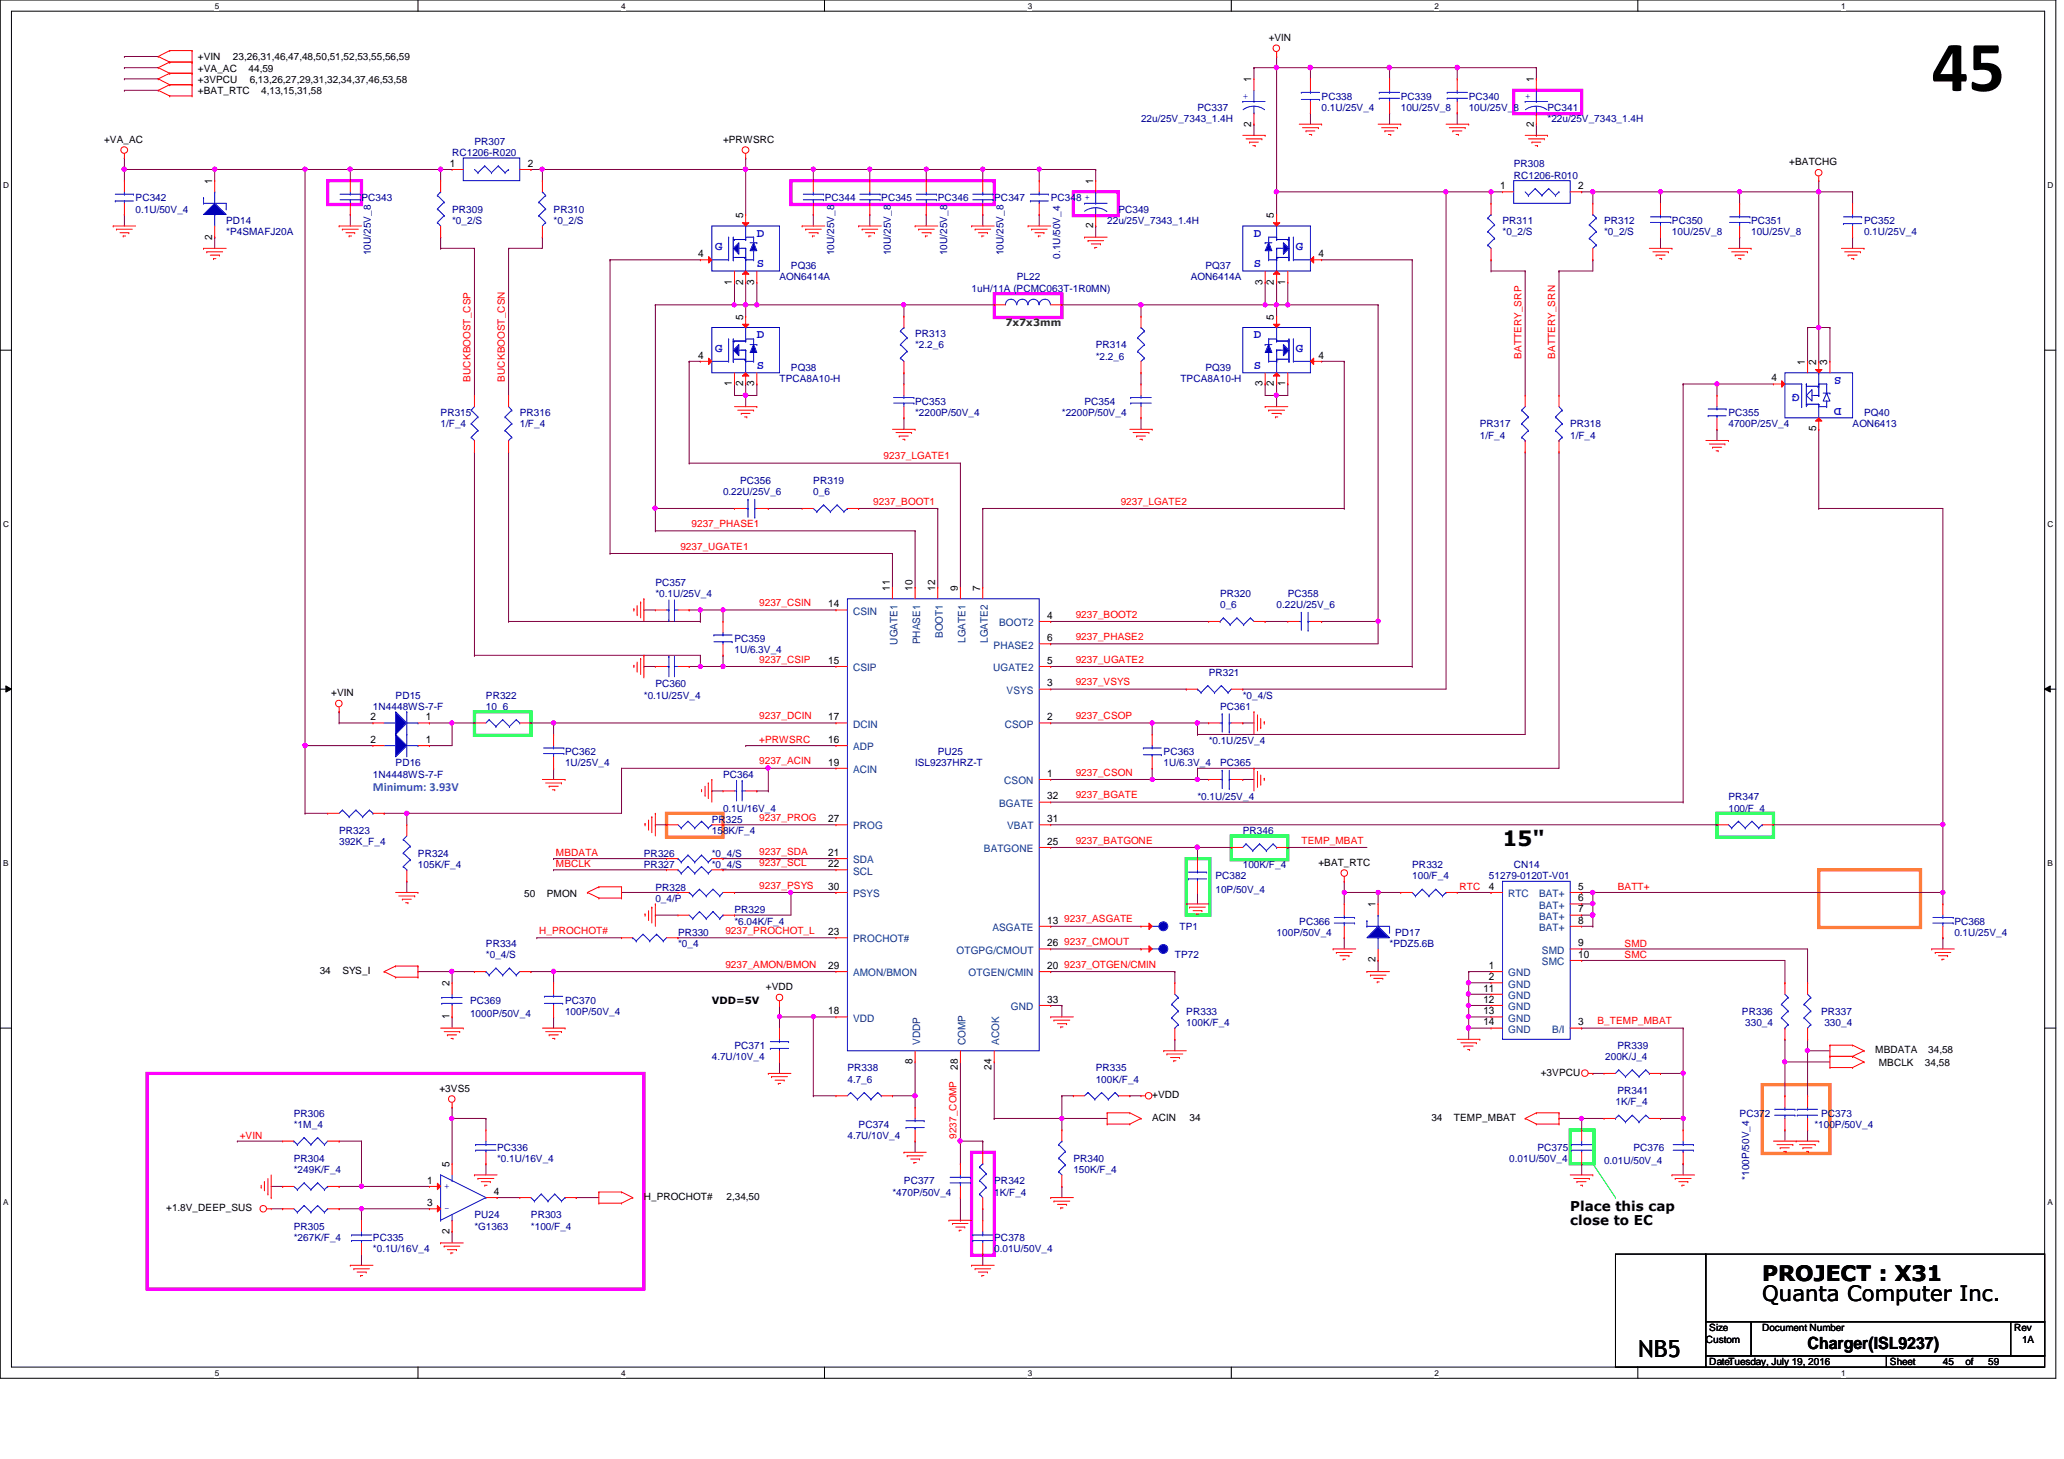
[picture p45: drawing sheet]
<svg xmlns="http://www.w3.org/2000/svg" width="297mm" height="210mm" viewBox="0 0 297 210" stroke-linecap="round" stroke-linejoin="round" font-family="sans-serif">
<defs><g id="words">
<text font-size="10.4" x="278" y="13.1">45</text>
<text font-size="3.4" x="235.8" y="195.2">NB5</text>
<g font-size="3">
<text x="216.2" y="121.7">15&quot;</text>
<text x="253.6" y="184.3">PROJECT : X31</text>
<text x="253.6" y="187.2">Quanta Computer Inc.</text>
</g>
<text font-size="2.4" x="260.1" y="194.1">Charger(ISL9237)</text>
<g font-size="1.9">
<text x="226" y="174.2">Place this cap</text>
<text x="226" y="176.2">close to EC</text>
</g>
<g font-size="1.8" fill="#00f">
<text x="102.9" y="36">G</text>
<text x="108.9" y="34">D</text>
<text x="180.5" y="34">D</text>
<text x="186.5" y="36">G</text>
<text x="108.9" y="38.4">S</text>
<text x="180.5" y="38.4">S</text>
<text x="102.9" y="50.6">G</text>
<text x="108.9" y="48.6">D</text>
<text x="108.9" y="53">S</text>
<text x="180.5" y="48.6">D</text>
<text x="180.5" y="53">S</text>
<text x="186.5" y="50.6">G</text>
<text x="259" y="56.7" transform="rotate(180 259 56.7)">G</text>
<text x="265" y="58.6" transform="rotate(180 265 58.6)">D</text>
<text x="265" y="54.3" transform="rotate(180 265 54.3)">S</text>
</g>
<text font-size="1.8" fill="#0080ff" x="53.7" y="113.8">Minimum: 3.93V</text>
<g font-size="1.5">
<text x="180.1" y="11.9" transform="rotate(-90 180.1 11.9)">1</text>
<text x="220.7" y="11.9" transform="rotate(-90 220.7 11.9)">1</text>
<text x="180.1" y="18.2" transform="rotate(-90 180.1 18.2)">2</text>
<text x="220.7" y="18.2" transform="rotate(-90 220.7 18.2)">2</text>
<text x="30.5" y="26.5" transform="rotate(-90 30.5 26.5)">1</text>
<text x="64.7" y="24">1</text>
<text x="75.9" y="24">2</text>
<text x="157.3" y="26.5" transform="rotate(-90 157.3 26.5)">1</text>
<text x="215.9" y="27.2">1</text>
<text x="227.1" y="27.2">2</text>
<text x="30.5" y="34.5" transform="rotate(-90 30.5 34.5)">2</text>
<text x="106.9" y="31.4" transform="rotate(-90 106.9 31.4)">5</text>
<text x="157.3" y="32.8" transform="rotate(-90 157.3 32.8)">2</text>
<text x="183.3" y="31.4" transform="rotate(-90 183.3 31.4)">5</text>
<text x="100.5" y="37">4</text>
<text x="105.3" y="40.9" transform="rotate(-90 105.3 40.9)">1</text>
<text x="106.9" y="40.9" transform="rotate(-90 106.9 40.9)">2</text>
<text x="108.5" y="40.9" transform="rotate(-90 108.5 40.9)">3</text>
<text x="181.7" y="40.9" transform="rotate(-90 181.7 40.9)">3</text>
<text x="183.3" y="40.9" transform="rotate(-90 183.3 40.9)">2</text>
<text x="185" y="40.9" transform="rotate(-90 185 40.9)">1</text>
<text x="189.7" y="37">4</text>
<text x="106.9" y="46" transform="rotate(-90 106.9 46)">5</text>
<text x="183.3" y="46" transform="rotate(-90 183.3 46)">5</text>
<text x="100.5" y="51.6">4</text>
<text x="189.7" y="51.6">4</text>
<text x="259.8" y="52.5" transform="rotate(-90 259.8 52.5)">1</text>
<text x="261.4" y="52.5" transform="rotate(-90 261.4 52.5)">2</text>
<text x="263" y="52.5" transform="rotate(-90 263 52.5)">3</text>
<text x="105.3" y="55.6" transform="rotate(-90 105.3 55.6)">1</text>
<text x="106.9" y="55.6" transform="rotate(-90 106.9 55.6)">2</text>
<text x="108.5" y="55.6" transform="rotate(-90 108.5 55.6)">3</text>
<text x="181.7" y="55.6" transform="rotate(-90 181.7 55.6)">3</text>
<text x="183.3" y="55.6" transform="rotate(-90 183.3 55.6)">2</text>
<text x="185" y="55.6" transform="rotate(-90 185 55.6)">1</text>
<text x="254.9" y="54.9">4</text>
<text x="261.4" y="62.1" transform="rotate(-90 261.4 62.1)">5</text>
<text x="119.2" y="87.4">14</text>
<text x="128.1" y="85" transform="rotate(-90 128.1 85)">11</text>
<text x="131.3" y="85" transform="rotate(-90 131.3 85)">10</text>
<text x="134.6" y="85" transform="rotate(-90 134.6 85)">12</text>
<text x="137.8" y="85" transform="rotate(-90 137.8 85)">9</text>
<text x="141.1" y="85" transform="rotate(-90 141.1 85)">7</text>
<text x="150.7" y="89">4</text>
<text x="119.2" y="95.5">15</text>
<text x="150.7" y="95.5">5</text>
<text x="150.7" y="92.2">6</text>
<text x="150.7" y="98.8">3</text>
<text x="53.3" y="103.6">2</text>
<text x="53.3" y="106.9">2</text>
<text x="61.3" y="103.6">1</text>
<text x="61.3" y="106.9">1</text>
<text x="119.2" y="103.6">17</text>
<text x="119.2" y="106.9">16</text>
<text x="150.7" y="103.6">2</text>
<text x="119.2" y="110.2">19</text>
<text x="150.7" y="111.8">1</text>
<text x="119.2" y="118.3">27</text>
<text x="150.7" y="115">32</text>
<text x="150.7" y="118.3">31</text>
<text x="119.2" y="123.1">21</text>
<text x="119.2" y="124.8">22</text>
<text x="150.7" y="121.5">25</text>
<text x="119.2" y="128">30</text>
<text x="197.9" y="130.5" transform="rotate(-90 197.9 130.5)">1</text>
<text x="214.3" y="128">4</text>
<text x="227.1" y="131.3">7</text>
<text x="227.1" y="129.7">6</text>
<text x="227.1" y="128">5</text>
<text x="119.2" y="134.5">23</text>
<text x="150.7" y="132.9">13</text>
<text x="150.7" y="136.1">26</text>
<text x="227.1" y="136.1">9</text>
<text x="227.1" y="137.8">10</text>
<text x="227.1" y="132.9">8</text>
<text x="64.7" y="141.9" transform="rotate(-90 64.7 141.9)">2</text>
<text x="119.2" y="139.4">29</text>
<text x="150.7" y="139.4">20</text>
<text x="197.9" y="138.5" transform="rotate(-90 197.9 138.5)">2</text>
<text x="213.5" y="142.7">11</text>
<text x="214.3" y="141">2</text>
<text x="214.3" y="139.4">1</text>
<text x="64.7" y="146.6" transform="rotate(-90 64.7 146.6)">1</text>
<text x="119.2" y="145.9">18</text>
<text x="150.7" y="144.3">33</text>
<text x="213.5" y="144.3">12</text>
<text x="213.5" y="145.9">13</text>
<text x="213.5" y="147.5">14</text>
<text x="227.1" y="147.5">3</text>
<text x="131.3" y="153.1" transform="rotate(-90 131.3 153.1)">8</text>
<text x="137.8" y="153.9" transform="rotate(-90 137.8 153.9)">28</text>
<text x="142.7" y="153.9" transform="rotate(-90 142.7 153.9)">24</text>
<text x="64.7" y="167.9" transform="rotate(-90 64.7 167.9)">5</text>
<text x="61.5" y="170.3">1</text>
<text x="61.5" y="173.5">3</text>
<text x="71.1" y="171.9">4</text>
<text x="64.7" y="177.5" transform="rotate(-90 64.7 177.5)">2</text>
</g>
<g font-size="1.5" fill="#004080">
<text x="122.8" y="88.4">CSIN</text>
<text x="129.2" y="92.8" transform="rotate(-90 129.2 92.8)">UGATE1</text>
<text x="132.4" y="92.7" transform="rotate(-90 132.4 92.7)">PHASE1</text>
<text x="135.7" y="91.8" transform="rotate(-90 135.7 91.8)">BOOT1</text>
<text x="138.9" y="92.5" transform="rotate(-90 138.9 92.5)">LGATE1</text>
<text x="142.2" y="92.5" transform="rotate(-90 142.2 92.5)">LGATE2</text>
<text x="143" y="93.3">PHASE2</text>
<text x="143.8" y="90.1">BOOT2</text>
<text x="122.8" y="96.6">CSIP</text>
<text x="142.9" y="96.6">UGATE2</text>
<text x="144.9" y="99.8">VSYS</text>
<text x="122.8" y="104.7">DCIN</text>
<text x="122.8" y="107.9">ADP</text>
<text x="144.6" y="104.7">CSOP</text>
<text x="122.8" y="111.2">ACIN</text>
<text x="144.5" y="112.8">CSON</text>
<text x="122.8" y="119.3">PROG</text>
<text x="143.8" y="116.1">BGATE</text>
<text x="144.9" y="119.3">VBAT</text>
<text x="122.8" y="124.2">SDA</text>
<text x="122.8" y="125.8">SCL</text>
<text x="141.6" y="122.6">BATGONE</text>
<text x="122.8" y="129.1">PSYS</text>
<text x="217" y="129.1">RTC</text>
<text x="221.5" y="130.7">BAT+</text>
<text x="221.5" y="129.1">BAT+</text>
<text x="122.8" y="135.6">PROCHOT#</text>
<text x="137.7" y="137.2">OTGPG/CMOUT</text>
<text x="142.8" y="133.9">ASGATE</text>
<text x="221.5" y="132.3">BAT+</text>
<text x="221.5" y="133.9">BAT+</text>
<text x="221.9" y="137.2">SMD</text>
<text x="122.8" y="140.5">AMON/BMON</text>
<text x="139.4" y="140.5">OTGEN/CMIN</text>
<text x="217" y="142.1">GND</text>
<text x="217" y="143.7">GND</text>
<text x="217" y="140.5">GND</text>
<text x="221.9" y="138.9">SMC</text>
<text x="122.8" y="147">VDD</text>
<text x="145.5" y="145.3">GND</text>
<text x="217" y="145.3">GND</text>
<text x="217" y="147">GND</text>
<text x="217" y="148.6">GND</text>
<text x="223.4" y="148.6">B/I</text>
<text x="132.4" y="150.4" transform="rotate(-90 132.4 150.4)">VDDP</text>
<text x="138.9" y="150.4" transform="rotate(-90 138.9 150.4)">COMP</text>
<text x="143.8" y="150.4" transform="rotate(-90 143.8 150.4)">ACOK</text>
</g>
<g font-size="1.4">
<text x="182.6" y="5.9">+VIN</text>
<text x="28.5" y="8.6">+VIN</text>
<text x="28.5" y="10.3">+VA_AC</text>
<text x="28.5" y="11.9">+3VPCU</text>
<text x="33.5" y="8.6">23,26,31,46,47,48,50,51,52,53,55,56,59</text>
<text x="35.8" y="10.3">44,59</text>
<text x="35.9" y="11.9">6,13,26,27,29,31,32,34,37,46,53,58</text>
<text x="28.5" y="13.5">+BAT_RTC</text>
<text x="37.6" y="13.5">4,13,15,31,58</text>
<text x="15" y="20.5">+VA_AC</text>
<text x="104.1" y="20.5">+PRWSRC</text>
<text x="257.5" y="23.8">+BATCHG</text>
<text x="47.7" y="100.2">+VIN</text>
<text x="189.7" y="124.5">+BAT_RTC</text>
<text x="75.4" y="129.1">50</text>
<text x="78.7" y="129.1">PMON</text>
<text x="46" y="140.2">34</text>
<text x="49.3" y="140.2">SYS_I</text>
<text x="110.2" y="142.5">+VDD</text>
<text x="102.4" y="144.5">VDD=5V</text>
<text x="221.7" y="154.8">+3VPCU</text>
<text x="269.9" y="151.6">MBDATA</text>
<text x="270.4" y="153.3">MBCLK</text>
<text x="277" y="153.3">34,58</text>
<text x="277.5" y="151.6">34,58</text>
<text x="63.2" y="157.1">+3VS5</text>
<text x="165.8" y="161.3">ACIN</text>
<text x="165.8" y="158">+VDD</text>
<text x="171.2" y="161.3">34</text>
<text x="206" y="161.3">34</text>
<text x="209.3" y="161.3">TEMP_MBAT</text>
<text x="92.7" y="172.7">H_PROCHOT#</text>
<text x="104.6" y="172.7">2,34,50</text>
<text x="23.9" y="174.3">+1.8V_DEEP_SUS</text>
<text x="246" y="191.5">Size</text>
<text x="253.6" y="191.5">Document Number</text>
<text x="289.9" y="191.5">Rev</text>
<text x="245.5" y="193.2">Custom</text>
<text x="246" y="196.4">Date:Tuesday, July 19, 2016</text>
<text x="272" y="196.4">Sheet</text>
<text x="279.6" y="196.4">45</text>
<text x="282.9" y="196.4">of</text>
<text x="286.1" y="196.4">59</text>
<text x="291" y="193.2">1A</text>
</g>
<g font-size="1.4" fill="#000080">
<text x="164.2" y="17.6">22u/25V_7343_1.4H</text>
<text x="172.3" y="16">PC337</text>
<text x="190.2" y="14.4">PC338</text>
<text x="190.2" y="16">0.1U/25V_4</text>
<text x="201.6" y="14.4">PC339</text>
<text x="201.6" y="16">10U/25V_8</text>
<text x="211.4" y="14.4">PC340</text>
<text x="211.4" y="16">10U/25V_8</text>
<text x="222.7" y="16">PC341</text>
<text x="222.7" y="17.6">*22u/25V_7343_1.4H</text>
<text x="65.1" y="22.5">RC1206-R020</text>
<text x="68.3" y="20.8">PR307</text>
<text x="19.5" y="29">PC342</text>
<text x="52" y="29">PC343</text>
<text x="118.7" y="29">PC344</text>
<text x="126.8" y="29">PC345</text>
<text x="135" y="29">PC346</text>
<text x="143.1" y="29">PC347</text>
<text x="151.2" y="29">PC348 +</text>
<text x="217.8" y="24.1">PR308</text>
<text x="217.8" y="25.7">RC1206-R010</text>
<text x="19.5" y="30.6">0.1U/50V_4</text>
<text x="32.6" y="32.2">PD14</text>
<text x="32.6" y="33.9">*P4SMAFJ20A</text>
<text x="65.1" y="30.6">PR309</text>
<text x="65.1" y="32.2">*0_2/S</text>
<text x="79.7" y="30.6">PR310</text>
<text x="79.7" y="32.2">*0_2/S</text>
<text x="159.3" y="32.2">22u/25V_7343_1.4H</text>
<text x="160.9" y="30.6">PC349</text>
<text x="216.2" y="32.2">PR311</text>
<text x="216.2" y="33.9">*0_2/S</text>
<text x="230.8" y="32.2">PR312</text>
<text x="230.8" y="33.9">*0_2/S</text>
<text x="240.6" y="32.2">PC350</text>
<text x="240.6" y="33.9">10U/25V_8</text>
<text x="252" y="32.2">PC351</text>
<text x="252" y="33.9">10U/25V_8</text>
<text x="268.3" y="32.2">PC352</text>
<text x="268.3" y="33.9">0.1U/25V_4</text>
<text x="53.4" y="36.7" transform="rotate(-90 53.4 36.7)">10U/25V_8</text>
<text x="112.2" y="40.3">AON6414A</text>
<text x="113.8" y="38.7">PQ36</text>
<text x="120.1" y="36.7" transform="rotate(-90 120.1 36.7)">10U/25V_8</text>
<text x="128.2" y="36.7" transform="rotate(-90 128.2 36.7)">10U/25V_8</text>
<text x="136.3" y="36.7" transform="rotate(-90 136.3 36.7)">10U/25V_8</text>
<text x="139.8" y="42">1uH/11A (PCMC063T-1R0MN)</text>
<text x="144.4" y="36.7" transform="rotate(-90 144.4 36.7)">10U/25V_8</text>
<text x="146.3" y="40.3">PL22</text>
<text x="152.6" y="37.2" transform="rotate(-90 152.6 37.2)">0.1U/50V_4</text>
<text x="171.4" y="40.3">AON6414A</text>
<text x="173.5" y="38.7">PQ37</text>
<text x="113.8" y="53.3">PQ38</text>
<text x="131.7" y="48.5">PR313</text>
<text x="131.7" y="50.1">*2.2_6</text>
<text x="157.7" y="50.1">PR314</text>
<text x="157.7" y="51.7">*2.2_6</text>
<text x="173.5" y="53.3">PQ39</text>
<text x="63.4" y="59.9">PR315</text>
<text x="74.8" y="59.9">PR316</text>
<text x="112.2" y="55">TPCA8A10-H</text>
<text x="131.7" y="58.3">PC353</text>
<text x="131.7" y="59.9">*2200P/50V_4</text>
<text x="152.8" y="59.9">*2200P/50V_4</text>
<text x="156.1" y="58.3">PC354</text>
<text x="169.9" y="55">TPCA8A10-H</text>
<text x="248.7" y="59.9">PC355</text>
<text x="268.3" y="59.9">PQ40</text>
<text x="63.4" y="61.5">1/F_4</text>
<text x="74.8" y="61.5">1/F_4</text>
<text x="213" y="61.5">PR317</text>
<text x="213" y="63.1">1/F_4</text>
<text x="226" y="61.5">PR318</text>
<text x="226" y="63.1">1/F_4</text>
<text x="248.7" y="61.5">4700P/25V_4</text>
<text x="266.6" y="61.5">AON6413</text>
<text x="104.1" y="71.2">0.22U/25V_6</text>
<text x="106.5" y="69.6">PC356</text>
<text x="117" y="69.6">PR319</text>
<text x="117" y="71.2">0_6</text>
<text x="94.3" y="84.2">PC357</text>
<text x="94.3" y="85.9">*0.1U/25V_4</text>
<text x="175.6" y="85.9">PR320</text>
<text x="175.6" y="87.5">0_6</text>
<text x="183.7" y="87.5">0.22U/25V_6</text>
<text x="185.3" y="85.9">PC358</text>
<text x="105.7" y="92.4">PC359</text>
<text x="105.7" y="94">1U/6.3V_4</text>
<text x="56.9" y="100.5">PD15</text>
<text x="69.9" y="100.5">PR322</text>
<text x="92.7" y="100.5">*0.1U/25V_4</text>
<text x="94.3" y="98.9">PC360</text>
<text x="173.9" y="97.2">PR321</text>
<text x="178.9" y="100.5">*0_4/S</text>
<text x="53.7" y="102.1">1N4448WS-7-F</text>
<text x="69.9" y="102.1">10_6</text>
<text x="173.9" y="107">*0.1U/25V_4</text>
<text x="175.6" y="102.1">PC361</text>
<text x="53.7" y="111.9">1N4448WS-7-F</text>
<text x="56.9" y="110.2">PD16</text>
<text x="81.3" y="108.6">PC362</text>
<text x="81.3" y="110.2">1U/25V_4</text>
<text x="104.1" y="111.9">PC364</text>
<text x="131.7" y="110.2">ISL9237HRZ-T</text>
<text x="135" y="108.6">PU25</text>
<text x="167.5" y="108.6">PC363</text>
<text x="167.5" y="110.2">1U/6.3V_4</text>
<text x="175.6" y="110.2">PC365</text>
<text x="102.4" y="118.4">PR325</text>
<text x="104.1" y="116.8">0.1U/16V_4</text>
<text x="172.3" y="115.1">*0.1U/25V_4</text>
<text x="248.7" y="115.1">PR347</text>
<text x="248.7" y="116.8">100/F_4</text>
<text x="48.8" y="120">PR323</text>
<text x="48.8" y="121.6">392K_F_4</text>
<text x="60.2" y="123.3">PR324</text>
<text x="60.2" y="124.9">105K/F_4</text>
<text x="92.7" y="123.3">PR326</text>
<text x="92.7" y="124.9">PR327</text>
<text x="102.4" y="120">158K/F_4</text>
<text x="102.4" y="123.3">*0_4/S</text>
<text x="102.4" y="124.9">*0_4/S</text>
<text x="178.9" y="120">PR346</text>
<text x="178.9" y="124.9">100K/F_4</text>
<text x="203.2" y="124.9">PR332</text>
<text x="217.8" y="124.9">CN14</text>
<text x="94.3" y="128.1">PR328</text>
<text x="94.3" y="129.8">0_4/P</text>
<text x="105.7" y="131.4">PR329</text>
<text x="174.9" y="126.5">PC382</text>
<text x="174.9" y="128.4">10P/50V_4</text>
<text x="203.2" y="126.5">100/F_4</text>
<text x="214.3" y="126.5">51279-0120T-V01</text>
<text x="69.9" y="136.3">PR334</text>
<text x="69.9" y="137.9">*0_4/S</text>
<text x="97.6" y="134.6">PR330</text>
<text x="97.6" y="136.3">*0_4</text>
<text x="105.7" y="133">*6.04K/F_4</text>
<text x="169.1" y="137.9">TP72</text>
<text x="169.8" y="133.8">TP1</text>
<text x="183.7" y="134.6">100P/50V_4</text>
<text x="187" y="133">PC366</text>
<text x="200" y="136.3">*PDZ5.6B</text>
<text x="200.8" y="134.6">PD17</text>
<text x="281.3" y="133">PC368</text>
<text x="281.3" y="134.6">0.1U/25V_4</text>
<text x="67.6" y="144.4">PC369</text>
<text x="67.6" y="146.3">1000P/50V_4</text>
<text x="81.3" y="144.4">PC370</text>
<text x="81.3" y="146">100P/50V_4</text>
<text x="170.7" y="146">PR333</text>
<text x="170.7" y="147.7">100K/F_4</text>
<text x="250.7" y="146">PR336</text>
<text x="251.2" y="147.7">330_4</text>
<text x="262.1" y="146">PR337</text>
<text x="262.5" y="147.7">330_4</text>
<text x="102.4" y="152.5">4.7U/10V_4</text>
<text x="105.7" y="150.9">PC371</text>
<text x="122" y="154.1">PR338</text>
<text x="122" y="155.8">4.7_6</text>
<text x="157.7" y="154.1">PR335</text>
<text x="157.7" y="155.8">100K/F_4</text>
<text x="231" y="152.5">200K/J_4</text>
<text x="232.8" y="150.9">PR339</text>
<text x="42.3" y="160.7">PR306</text>
<text x="232.5" y="159">1K/F_4</text>
<text x="232.8" y="157.4">PR341</text>
<text x="250.4" y="160.7">PC372</text>
<text x="262.1" y="160.7">PC373</text>
<text x="42.3" y="162.3">*1M_4</text>
<text x="42.3" y="167.1">PR304</text>
<text x="71.5" y="165.5">PC336</text>
<text x="71.5" y="167.1">*0.1U/16V_4</text>
<text x="122" y="163.9">4.7U/10V_4</text>
<text x="123.6" y="162.3">PC374</text>
<text x="154.5" y="167.1">PR340</text>
<text x="217.2" y="167.1">0.01U/50V_4</text>
<text x="221.3" y="165.5">PC375</text>
<text x="230.8" y="167.5">0.01U/50V_4</text>
<text x="235.1" y="165.5">PC376</text>
<text x="261.1" y="162.3">*100P/50V_4</text>
<text x="42.3" y="168.8">*249K/F_4</text>
<text x="128.4" y="172">*470P/50V_4</text>
<text x="130.1" y="170.4">PC377</text>
<text x="143.1" y="170.4">PR342</text>
<text x="143.1" y="172">1K/F_4</text>
<text x="154.5" y="168.8">150K/F_4</text>
<text x="251.7" y="169.7" transform="rotate(-90 251.7 169.7)">*100P/50V_4</text>
<text x="42.3" y="176.9">PR305</text>
<text x="42.3" y="178.5">*267K/F_4</text>
<text x="53.7" y="178.5">PC335</text>
<text x="68.3" y="175.3">PU24</text>
<text x="68.3" y="176.9">*G1363</text>
<text x="76.4" y="175.3">PR303</text>
<text x="76.4" y="176.9">*100/F_4</text>
<text x="143.1" y="178.5">PC378</text>
<text x="53.7" y="180.2">*0.1U/16V_4</text>
<text x="143.1" y="180.2">0.01U/50V_4</text>
</g>
<g font-size="1.4" fill="#00f">
<text x="178.9" y="14.2">+</text>
<text x="219.5" y="14.2">+</text>
<text x="63.9" y="171">+</text>
<text x="63.9" y="174.3">-</text>
</g>
<text font-size="1.4" fill="#008000" x="144.7" y="46.9">7x7x3mm</text>
<g font-size="1.4" fill="#f00">
<text x="218.9" y="51.6" transform="rotate(-90 218.9 51.6)">BATTERY_SRP</text>
<text x="223.8" y="51.6" transform="rotate(-90 223.8 51.6)">BATTERY_SRN</text>
<text x="67.7" y="54.9" transform="rotate(-90 67.7 54.9)">BUCKBOOST_CSP</text>
<text x="72.6" y="54.9" transform="rotate(-90 72.6 54.9)">BUCKBOOST_CSN</text>
<text x="127.2" y="66.1">9237_LGATE1</text>
<text x="99.5" y="75.8">9237_PHASE1</text>
<text x="125.7" y="72.6">9237_BOOT1</text>
<text x="161.3" y="72.6">9237_LGATE2</text>
<text x="97.9" y="79.1">9237_UGATE1</text>
<text x="109.3" y="87.2">9237_CSIN</text>
<text x="154.8" y="88.9">9237_BOOT2</text>
<text x="109.3" y="95.3">9237_CSIP</text>
<text x="154.8" y="95.3">9237_UGATE2</text>
<text x="154.8" y="92.1">9237_PHASE2</text>
<text x="154.8" y="98.6">9237_VSYS</text>
<text x="109.3" y="103.5">9237_DCIN</text>
<text x="109.3" y="106.9">+PRWSRC</text>
<text x="154.8" y="103.5">9237_CSOP</text>
<text x="109.3" y="110">9237_ACIN</text>
<text x="154.8" y="111.6">9237_CSON</text>
<text x="109.3" y="118.1">9237_PROG</text>
<text x="154.8" y="114.9">9237_BGATE</text>
<text x="80" y="124.8">MBCLK</text>
<text x="80" y="123.2">MBDATA</text>
<text x="109.3" y="124.6">9237_SCL</text>
<text x="109.3" y="123">9237_SDA</text>
<text x="154.8" y="121.4">9237_BATGONE</text>
<text x="187.3" y="121.4">TEMP_MBAT</text>
<text x="109.3" y="127.8">9237_PSYS</text>
<text x="210.1" y="128.1">RTC</text>
<text x="232.8" y="128.1">BATT+</text>
<text x="77.6" y="134.4">H_PROCHOT#</text>
<text x="104.4" y="134.4">9237_PROCHOT_L</text>
<text x="153.2" y="132.7">9237_ASGATE</text>
<text x="153.2" y="136">9237_CMOUT</text>
<text x="233.8" y="137.8">SMC</text>
<text x="233.8" y="136.2">SMD</text>
<text x="104.4" y="139.2">9237_AMON/BMON</text>
<text x="153.2" y="139.2">9237_OTGEN/CMIN</text>
<text x="229.9" y="147.4">B_TEMP_MBAT</text>
<text x="34.5" y="163.8">+VIN</text>
<text x="137.7" y="163.8" transform="rotate(-90 137.7 163.8)">9237_COMP</text>
</g>
<g font-size="1.2">
<text x="30.9" y="1.2">5</text>
<text x="89.4" y="1.2">4</text>
<text x="147.9" y="1.2">3</text>
<text x="206.5" y="1.2">2</text>
<text x="265" y="1.2">1</text>
<text x=".5" y="27.1">D</text>
<text x="294.7" y="27.1">D</text>
<text x=".5" y="75.8">C</text>
<text x="294.7" y="75.8">C</text>
<text x=".5" y="124.6">B</text>
<text x="294.7" y="124.6">B</text>
<text x=".5" y="173.4">A</text>
<text x="294.7" y="173.4">A</text>
<text x="30.9" y="197.9">5</text>
<text x="89.4" y="197.9">4</text>
<text x="147.9" y="197.9">3</text>
<text x="206.5" y="197.9">2</text>
<text x="265" y="197.9">1</text>
</g>
</g></defs>
<path d="M0 0h295.9v198.3h-295.9zM1.6 1.6h292.7v195.1h-292.7z" fill="none" stroke="#000" stroke-width=".14"/>
<g fill="#fff">
<path d="M30.9 .2h.6v1.3h-.6z"/>
<path d="M30.9 196.8h.6v1.4h-.6z"/>
</g>
<path d="M60.2 0v1.6M60.2 196.7v1.6" fill="none" stroke="#000" stroke-width=".14"/>
<g fill="#fff">
<path d="M89.4 .2h.6v1.3h-.6z"/>
<path d="M89.4 196.8h.6v1.4h-.6z"/>
</g>
<path d="M118.7 0v1.6M118.7 196.7v1.6" fill="none" stroke="#000" stroke-width=".14"/>
<g fill="#fff">
<path d="M147.9 .2h.6v1.3h-.6z"/>
<path d="M147.9 196.8h.6v1.4h-.6z"/>
</g>
<path d="M177.2 0v1.6M177.2 196.7v1.6" fill="none" stroke="#000" stroke-width=".14"/>
<g fill="#fff">
<path d="M206.5 .2h.5v1.3h-.5z"/>
<path d="M206.5 196.8h.5v1.4h-.5z"/>
</g>
<path d="M235.7 0v1.6M235.7 196.7v1.6" fill="none" stroke="#000" stroke-width=".14"/>
<g fill="#fff">
<path d="M265 .2h.6v1.3h-.6z"/>
<path d="M265 196.8h.6v1.4h-.6z"/>
<path d="M.5 26h.8v1.3h-.8z"/>
<path d="M294.7 26h.8v1.3h-.8z"/>
<path d="M.5 74.8h.8v1.3h-.8z"/>
<path d="M294.7 74.8h.8v1.3h-.8z"/>
</g>
<path d="M0 50.4h1.6M294.3 50.4h1.6" fill="none" stroke="#000" stroke-width=".14"/>
<g fill="#fff">
<path d="M.5 123.5h.7v1.3h-.7z"/>
<path d="M294.7 123.5h.7v1.3h-.7z"/>
</g>
<path d="M0 99.1h1.6M.8 98.7l.8 .4-.8 .5zM294.3 99.1l.8-.4v.9zM294.3 99.1h1.6" fill="none" stroke="#000" stroke-width=".14"/>
<path d="M.8 98.7l.8 .4-.8 .5zM294.3 99.1l.8-.4v.9z" fill="#000"/>
<g fill="#fff">
<path d="M.5 172.3h.7v1.3h-.7z"/>
<path d="M294.7 172.3h.7v1.3h-.7z"/>
</g>
<path d="M0 147.9h1.6M294.3 147.9h1.6" fill="none" stroke="#000" stroke-width=".14"/>
<path d="M229.2 167.4l3.3 4.9M232.5 172.3h.1" fill="none" stroke="#0f0" stroke-width=".14"/>
<path d="M68.3 102.4h8.1v3.4h-8.1zM247.1 117h8.1v3.4h-8.1zM170.7 123.5h3.4v8.2h-3.4zM177.2 120.3h8.1v3.4h-8.1zM226 162.6h3.4v4.8h-3.4z" fill="none" stroke="#00ff40" stroke-width=".47"/>
<path d="M95.9 117h8.2v3.4h-8.2zM261.7 125.1h14.7v8.3h-14.7zM253.6 156h9.8v9.9h-9.8z" fill="none" stroke="#ff8000" stroke-width=".47"/>
<path d="M217.8 13h9.8v3.4h-9.8zM47.2 26h4.8v3.4h-4.8zM113.8 26h29.3v3.4h-29.3zM154.5 27.6h6.4v3.4h-6.4zM143.1 42.2h9.7v3.5h-9.7zM21.2 154.4h71.5v31.1h-71.5zM139.8 165.8h3.3v14.8h-3.3z" fill="none" stroke="#f0f" stroke-width=".47"/>
<g fill="none" stroke="#800040" stroke-width=".14">
<path d="M214.6 37.4h.1M214.6 39h.1M214.6 37.4v1.6M214.6 39h4.9M219.5 39h.1M219.5 39v17.9M224.4 39h.1M224.4 39v17.9M229.2 37.4h.1M229.2 27.6h.1M229.2 37.4v1.6h-4.8M229.2 27.6h9.8"/>
<path d="M239 34.1h.1M239 34.1v1.6M250.4 34.1h.1M250.4 27.6h.1M250.4 34.1v1.6M250.4 27.6h11.3M261.7 27.6h.1M261.7 27.6v19.5M152.8 43.9h.1M152.8 43.9h11.4M182.1 55.2h.1M182.1 55.2v1.7h1.6"/>
<path d="M183.7 56.9h.1M183.7 56.9v1.6M185.3 55.2h.1M185.3 55.2v1.7M110.6 73.2h.1M110.6 73.2h4.8M141.4 73.2h.1M141.4 73.2v11.3M151.2 95.9h.1M151.2 89.4h.1M151.2 92.6h.1M151.2 95.9h52"/>
<path d="M151.2 89.4h22.7M182.1 89.4h.1M182.1 89.4h3.2M190.2 89.4h.1M190.2 89.4h8.1M198.3 89.4h.1M198.3 89.4v3.2h-47.1"/>
</g>
<circle cx="250.4" cy="27.6" r=".3" fill="#f0f"/>
<circle cx="250.4" cy="27.6" r=".3" fill="none" stroke="#f0f" stroke-width=".14"/>
<path d="M239 27.6h.1M239 27.6v1.7M239 27.6h11.4M250.4 27.6h.1M250.4 27.6v1.7" fill="none" stroke="#800040" stroke-width=".14"/>
<circle cx="239" cy="27.6" r=".3" fill="#f0f"/>
<circle cx="239" cy="27.6" r=".3" fill="none" stroke="#f0f" stroke-width=".14"/>
<path d="M229.2 27.6h.1M229.2 27.6v1.7" fill="none" stroke="#800040" stroke-width=".14"/>
<circle cx="229.2" cy="27.6" r=".31" fill="#f0f"/>
<circle cx="229.2" cy="27.6" r=".31" fill="none" stroke="#f0f" stroke-width=".14"/>
<path d="M214.6 27.6h.1M214.6 27.6h1.6M214.6 27.6v1.7M227.6 27.6h.1M227.6 27.6h1.6" fill="none" stroke="#800040" stroke-width=".14"/>
<circle cx="214.6" cy="27.6" r=".3" fill="#f0f"/>
<circle cx="214.6" cy="27.6" r=".3" fill="none" stroke="#f0f" stroke-width=".14"/>
<g fill="none" stroke="#800040" stroke-width=".14">
<path d="M208.1 27.6h.1M208.1 27.6v71.5M130.1 43.9h.1M130.1 53.6h.1M130.1 43.9v1.6M130.1 53.6v1.6M130.1 43.9h13M164.2 53.6h.1M164.2 43.9h.1M164.2 43.9v1.6M164.2 53.6v1.6M164.2 60.1h.1"/>
<path d="M164.2 60.1v1.7"/>
</g>
<circle cx="208.1" cy="27.6" r=".3" fill="#f0f"/>
<circle cx="208.1" cy="27.6" r=".3" fill="none" stroke="#f0f" stroke-width=".14"/>
<path d="M208.1 27.6h.1M208.1 27.6h6.5M242.2 55.2h.1M242.2 55.2v60.2M242.2 55.2h4.9M261.7 73.2h.1M261.7 73.2h17.9M178.9 99.1h.1M178.9 99.1h29.2M165.8 104h.1M165.8 104v1.7" fill="none" stroke="#800040" stroke-width=".14"/>
<circle cx="247.1" cy="55.2" r=".3" fill="#f0f"/>
<circle cx="247.1" cy="55.2" r=".3" fill="none" stroke="#f0f" stroke-width=".14"/>
<g fill="none" stroke="#800040" stroke-width=".14">
<path d="M63.4 35.7h.1M63.4 34.1h.1M63.4 35.7h4.9M63.4 34.1v1.6M73.2 35.7h.1M76.4 24.4h.1M76.4 24.4h30.9M78.1 24.4h.1M78.1 34.1h.1M78.1 34.1v1.6h-4.9M78.1 24.4v1.6M107.3 24.4h.1"/>
<path d="M151.2 139.8h.1M151.2 139.8h17.9M151.2 144.7h.1M151.2 144.7h1.6M152.8 144.7h.1M152.8 144.7v1.6"/>
</g>
<circle cx="78" cy="24.3" r=".3" fill="#f0f"/>
<circle cx="78" cy="24.3" r=".3" fill="none" stroke="#f0f" stroke-width=".14"/>
<path d="M43.9 24.4h.1M43.9 24.4h6.5M79.7 104h.1M79.7 104h40.6" fill="none" stroke="#800040" stroke-width=".14"/>
<circle cx="79.7" cy="104" r=".3" fill="#f0f"/>
<circle cx="79.7" cy="104" r=".3" fill="none" stroke="#f0f" stroke-width=".14"/>
<path d="M104.1 87.8h.1M104.1 87.8h16.2" fill="none" stroke="#800040" stroke-width=".14"/>
<circle cx="104.1" cy="87.8" r=".3" fill="#f0f"/>
<circle cx="104.1" cy="87.8" r=".3" fill="none" stroke="#f0f" stroke-width=".14"/>
<path d="M104.1 87.8h.1M104.1 95.9h.1M104.1 87.8v1.6M104.1 95.9h16.2" fill="none" stroke="#800040" stroke-width=".14"/>
<circle cx="104.1" cy="95.9" r=".3" fill="#f0f"/>
<circle cx="104.1" cy="95.9" r=".3" fill="none" stroke="#f0f" stroke-width=".14"/>
<path d="M117 30.9h.1M117 24.4h.1M117 24.4v1.6M117 30.9v1.6M125.2 30.9h.1M125.2 24.4h.1M125.2 30.9v1.6M125.2 24.4h8.1M104.1 94.3h.1M104.1 94.3v1.6" fill="none" stroke="#800040" stroke-width=".14"/>
<circle cx="133.3" cy="24.3" r=".3" fill="#f0f"/>
<circle cx="133.3" cy="24.3" r=".3" fill="none" stroke="#f0f" stroke-width=".14"/>
<circle cx="125.2" cy="24.3" r=".3" fill="#f0f"/>
<circle cx="125.2" cy="24.3" r=".3" fill="none" stroke="#f0f" stroke-width=".14"/>
<g fill="none" stroke="#800040" stroke-width=".14">
<path d="M117 24.4h.1M117 24.4h8.2M133.3 30.9h.1M133.3 30.9v1.6M141.4 30.9h.1M141.4 30.9v1.6M149.6 24.4h.1M149.6 30.9h.1M149.6 24.4h8.1M149.6 30.9v1.6M157.7 24.4h.1M157.7 32.5h.1"/>
<path d="M157.7 24.4v1.6M157.7 32.5v1.6M43.9 107.3h.1M43.9 107.3h9.8M61.8 107.3h.1M61.8 104h.1M61.8 107.3h3.3M61.8 104h3.3M79.7 104h.1M79.7 104v1.7M104.1 125.1h.1M104.1 123.5h.1"/>
<path d="M104.1 125.1h16.2M104.1 123.5h16.2"/>
</g>
<circle cx="65" cy="104" r=".3" fill="#f0f"/>
<circle cx="65" cy="104" r=".3" fill="none" stroke="#f0f" stroke-width=".14"/>
<g fill="none" stroke="#800040" stroke-width=".14">
<path d="M43.9 24.4h.1M43.9 24.4v82.9M68.3 35.7h.1M68.3 35.7v21.2M73.2 35.7h.1M73.2 35.7v21.2M68.3 65v29.3M128.4 79.6h.1M128.4 79.6v4.9M138.2 66.6h.1M138.2 66.6v17.9M68.3 94.3h.1"/>
<path d="M48.8 104h.1M48.8 104h4.9M65.1 104h.1M65.1 104h3.2M65.1 104v3.3M76.4 104h.1M76.4 104h3.3"/>
</g>
<circle cx="43.9" cy="107.2" r=".31" fill="#f0f"/>
<circle cx="43.9" cy="107.2" r=".31" fill="none" stroke="#f0f" stroke-width=".14"/>
<circle cx="43.9" cy="24.3" r=".3" fill="#f0f"/>
<circle cx="43.9" cy="24.3" r=".3" fill="none" stroke="#f0f" stroke-width=".14"/>
<path d="M79.7 125.1h.1M79.7 123.5h.1M79.7 125.1h16.2M79.7 123.5h16.2M97.6 134.9h.1M97.6 134.9h22.7M105.7 128.4h.1M105.7 128.4h8.1" fill="none" stroke="#800040" stroke-width=".14"/>
<circle cx="113.8" cy="128.4" r=".3" fill="#f0f"/>
<circle cx="113.8" cy="128.4" r=".3" fill="none" stroke="#f0f" stroke-width=".14"/>
<path d="M94.3 118.7h.1M94.3 118.7h1.6M102.4 113.8h.1M102.4 113.8h1.7M104.1 118.7h.1M104.1 118.7h16.2M110.6 113.8h.1M110.6 110.5h.1M110.6 110.5v3.3M110.6 110.5h9.7M89.4 128.4h.1M89.4 128.4h8.2" fill="none" stroke="#800040" stroke-width=".14"/>
<circle cx="110.5" cy="110.5" r=".3" fill="#f0f"/>
<circle cx="110.5" cy="110.5" r=".3" fill="none" stroke="#f0f" stroke-width=".14"/>
<path d="M50.4 24.4h.1M50.4 24.4h13M247.1 55.2h.1M247.1 55.2v1.7M247.1 55.2h8.1M107.3 107.3h.1M107.3 107.3h13M108.9 113.8h.1M108.9 113.8h1.7" fill="none" stroke="#800040" stroke-width=".14"/>
<circle cx="63.4" cy="24.3" r=".3" fill="#f0f"/>
<circle cx="63.4" cy="24.3" r=".3" fill="none" stroke="#f0f" stroke-width=".14"/>
<circle cx="50.4" cy="24.3" r=".31" fill="#f0f"/>
<circle cx="50.4" cy="24.3" r=".31" fill="none" stroke="#f0f" stroke-width=".14"/>
<g fill="none" stroke="#800040" stroke-width=".14">
<path d="M50.4 30.9h.1M50.4 24.4h.1M50.4 24.4v1.6M50.4 30.9v1.6M63.4 24.4h.1M63.4 24.4v1.6M63.4 24.4h1.7M107.3 22.7h.1M107.3 22.7v1.7M261.7 26h.1M261.7 26v1.6M247.1 61.8h.1"/>
<path d="M247.1 61.8v1.6M48.8 102.4h.1M48.8 102.4v1.6M79.7 110.5h.1M79.7 110.5v1.6M165.8 110.5h.1M165.8 110.5v1.6M94.3 131.7h.1M94.3 131.7h3.3M105.7 131.7h.1M113.8 128.4h.1M113.8 128.4v3.3h-8.1"/>
</g>
<circle cx="261.7" cy="27.6" r=".31" fill="#f0f"/>
<circle cx="261.7" cy="27.6" r=".31" fill="none" stroke="#f0f" stroke-width=".14"/>
<path d="M17.9 22.7h.1M17.9 24.4h.1M17.9 22.7v1.7M17.9 24.4h13M125.2 24.4h.1M125.2 24.4v1.6M133.3 24.4h.1M133.3 24.4v1.6M141.4 24.4h.1M141.4 24.4v1.6M149.6 24.4h.1M149.6 24.4v1.6" fill="none" stroke="#800040" stroke-width=".14"/>
<circle cx="17.9" cy="24.3" r=".31" fill="#f0f"/>
<circle cx="17.9" cy="24.3" r=".31" fill="none" stroke="#f0f" stroke-width=".14"/>
<path d="M17.9 24.4h.1M17.9 24.4v1.6M30.9 24.4h.1M30.9 24.4v1.6M30.9 24.4h13" fill="none" stroke="#800040" stroke-width=".14"/>
<circle cx="30.9" cy="24.3" r=".3" fill="#f0f"/>
<circle cx="30.9" cy="24.3" r=".3" fill="none" stroke="#f0f" stroke-width=".14"/>
<path d="M183.7 9.7h.1M183.7 9.7h4.9M188.6 9.7h.1M188.6 9.7v1.6M17.9 30.9h.1M17.9 30.9v1.6M30.9 34.1h.1M30.9 34.1v1.6" fill="none" stroke="#800040" stroke-width=".14"/>
<circle cx="188.6" cy="9.7" r=".32" fill="#f0f"/>
<circle cx="188.6" cy="9.7" r=".32" fill="none" stroke="#f0f" stroke-width=".14"/>
<path d="M200 9.7h.1M200 9.7h9.7M209.7 16.3h.1M209.7 9.7h.1M209.7 9.7v1.6M209.7 16.3v1.6" fill="none" stroke="#800040" stroke-width=".14"/>
<circle cx="209.7" cy="9.7" r=".31" fill="#f0f"/>
<circle cx="209.7" cy="9.7" r=".31" fill="none" stroke="#f0f" stroke-width=".14"/>
<circle cx="199.9" cy="9.7" r=".31" fill="#f0f"/>
<circle cx="199.9" cy="9.7" r=".31" fill="none" stroke="#f0f" stroke-width=".14"/>
<g fill="none" stroke="#800040" stroke-width=".14">
<path d="M183.7 8.1h.1M183.7 8.1v1.6M188.6 9.7h.1M188.6 16.3h.1M188.6 9.7h11.4M188.6 16.3v1.6M200 16.3h.1M200 9.7h.1M200 9.7v1.6M200 16.3v1.6M261.7 27.6h.1M261.7 27.6h4.9"/>
<path d="M266.6 34.1h.1M266.6 27.6h.1M266.6 27.6v1.7M266.6 34.1v1.6M123.6 73.2h.1M123.6 73.2h11.4M131.7 76.4h.1M131.7 76.4v8.1M135 73.2h.1M135 73.2v11.3M141.4 73.2h.1M141.4 73.2h52.1"/>
<path d="M219.5 65h.1M219.5 65v40.7h-47.2M224.4 65h.1M224.4 65v45.5h-52.1M165.8 104h.1M165.8 104h6.5M172.3 104h.1M172.3 105.7h.1M172.3 110.5h.1M172.3 104v1.7M172.3 110.5v1.6"/>
</g>
<circle cx="172.3" cy="104" r=".31" fill="#f0f"/>
<circle cx="172.3" cy="104" r=".31" fill="none" stroke="#f0f" stroke-width=".14"/>
<circle cx="165.8" cy="104" r=".3" fill="#f0f"/>
<circle cx="165.8" cy="104" r=".3" fill="none" stroke="#f0f" stroke-width=".14"/>
<path d="M165.8 112.1h.1M165.8 112.1h6.5" fill="none" stroke="#800040" stroke-width=".14"/>
<circle cx="172.3" cy="112.1" r=".31" fill="#f0f"/>
<circle cx="172.3" cy="112.1" r=".31" fill="none" stroke="#f0f" stroke-width=".14"/>
<circle cx="165.8" cy="112.1" r=".3" fill="#f0f"/>
<circle cx="165.8" cy="112.1" r=".3" fill="none" stroke="#f0f" stroke-width=".14"/>
<path d="M172.3 104h.1M172.3 112.1h.1M172.3 104h1.6M172.3 112.1h1.6M178.9 104h.1M178.9 112.1h.1M178.9 104h1.6M178.9 112.1h1.6M198.3 128.4h.1M198.3 128.4v1.6" fill="none" stroke="#800040" stroke-width=".14"/>
<circle cx="198.3" cy="128.4" r=".3" fill="#f0f"/>
<circle cx="198.3" cy="128.4" r=".3" fill="none" stroke="#f0f" stroke-width=".14"/>
<path d="M193.5 134.9h.1M193.5 128.4h.1M193.5 128.4h8.1M193.5 128.4v1.6M193.5 134.9v1.6M198.3 128.4h.1M198.3 138.2h.1M198.3 138.2v1.6" fill="none" stroke="#800040" stroke-width=".14"/>
<circle cx="193.5" cy="128.4" r=".3" fill="#f0f"/>
<circle cx="193.5" cy="128.4" r=".3" fill="none" stroke="#f0f" stroke-width=".14"/>
<path d="M193.5 126.8h.1M193.5 126.8v1.6M209.7 128.4h4.9M214.6 128.4h.1M229.2 128.4h50.4M279.6 128.4h.1" fill="none" stroke="#800040" stroke-width=".14"/>
<circle cx="229.2" cy="128.4" r=".31" fill="#f0f"/>
<circle cx="229.2" cy="128.4" r=".31" fill="none" stroke="#f0f" stroke-width=".14"/>
<path d="M227.6 131.7h.1M227.6 131.7h1.6" fill="none" stroke="#800040" stroke-width=".14"/>
<circle cx="229.2" cy="131.6" r=".32" fill="#f0f"/>
<circle cx="229.2" cy="131.6" r=".32" fill="none" stroke="#f0f" stroke-width=".14"/>
<path d="M229.2 128.4h.1M229.2 128.4v1.6" fill="none" stroke="#800040" stroke-width=".14"/>
<circle cx="229.2" cy="130" r=".31" fill="#f0f"/>
<circle cx="229.2" cy="130" r=".31" fill="none" stroke="#f0f" stroke-width=".14"/>
<path d="M227.6 128.4h.1M227.6 130h.1M227.6 128.4h1.6M227.6 130h1.6M229.2 130h.1M229.2 130v1.7M256.9 152.8h.1M256.9 149.5h.1M256.9 152.8h6.5M256.9 149.5v3.3M260.1 162.6h.1M260.1 162.6v1.6" fill="none" stroke="#800040" stroke-width=".14"/>
<circle cx="256.8" cy="152.8" r=".3" fill="#f0f"/>
<circle cx="256.8" cy="152.8" r=".3" fill="none" stroke="#f0f" stroke-width=".14"/>
<path d="M256.9 157.6h.1M256.9 152.8v4.8M260.1 151.2h.1M260.1 157.6h.1M260.1 149.5h.1M260.1 151.2h3.3M260.1 149.5v8.1M256.9 162.6h.1M256.9 162.6v1.6" fill="none" stroke="#800040" stroke-width=".14"/>
<circle cx="260.1" cy="151.1" r=".3" fill="#f0f"/>
<circle cx="260.1" cy="151.1" r=".3" fill="none" stroke="#f0f" stroke-width=".14"/>
<path d="M242.2 154.4h.1M242.2 154.4v6.5M227.6 160.9h.1M227.6 160.9h3.2" fill="none" stroke="#800040" stroke-width=".14"/>
<circle cx="227.6" cy="160.9" r=".3" fill="#f0f"/>
<circle cx="227.6" cy="160.9" r=".3" fill="none" stroke="#f0f" stroke-width=".14"/>
<path d="M224.4 160.9h.1M224.4 160.9h3.2M227.6 167.4h.1M227.6 160.9h.1M227.6 160.9v1.7M227.6 167.4v1.6M239 160.9h.1M239 160.9h3.2" fill="none" stroke="#800040" stroke-width=".14"/>
<circle cx="242.2" cy="160.9" r=".3" fill="#f0f"/>
<circle cx="242.2" cy="160.9" r=".3" fill="none" stroke="#f0f" stroke-width=".14"/>
<path d="M227.6 147.9h.1M227.6 147.9h14.6M229.2 154.4h.1M229.2 154.4h1.6M239 154.4h.1M242.2 147.9h.1M242.2 147.9v6.5h-3.2" fill="none" stroke="#800040" stroke-width=".14"/>
<circle cx="242.2" cy="154.4" r=".3" fill="#f0f"/>
<circle cx="242.2" cy="154.4" r=".3" fill="none" stroke="#f0f" stroke-width=".14"/>
<path d="M279.6 73.2v45.5M279.6 118.7h.1M242.2 167.4h.1M242.2 160.9h.1M242.2 160.9v1.7M242.2 167.4v1.6" fill="none" stroke="#800040" stroke-width=".14"/>
<circle cx="279.6" cy="118.6" r=".3" fill="#f0f"/>
<circle cx="279.6" cy="118.6" r=".3" fill="none" stroke="#f0f" stroke-width=".14"/>
<path d="M260.1 47.1h.1M260.1 47.1v4.9M260.1 47.1h3.3M261.7 47.1h.1M261.7 47.1v4.9M263.4 47.1h.1M263.4 47.1v4.9M261.7 61.8h.1M261.7 61.8v11.4" fill="none" stroke="#800040" stroke-width=".14"/>
<circle cx="261.7" cy="47.1" r=".31" fill="#f0f"/>
<circle cx="261.7" cy="47.1" r=".31" fill="none" stroke="#f0f" stroke-width=".14"/>
<path d="M133.3 24.4h.1M133.3 24.4h16.3M141.4 24.4h.1" fill="none" stroke="#800040" stroke-width=".14"/>
<circle cx="149.6" cy="24.3" r=".3" fill="#f0f"/>
<circle cx="149.6" cy="24.3" r=".3" fill="none" stroke="#f0f" stroke-width=".14"/>
<circle cx="141.4" cy="24.3" r=".3" fill="#f0f"/>
<circle cx="141.4" cy="24.3" r=".3" fill="none" stroke="#f0f" stroke-width=".14"/>
<path d="M107.3 24.4h.1M107.3 24.4h9.7M279.6 134.9h.1M279.6 128.4h.1M279.6 128.4v1.6M279.6 134.9v1.6" fill="none" stroke="#800040" stroke-width=".14"/>
<circle cx="117" cy="24.3" r=".3" fill="#f0f"/>
<circle cx="117" cy="24.3" r=".3" fill="none" stroke="#f0f" stroke-width=".14"/>
<circle cx="107.3" cy="24.3" r=".31" fill="#f0f"/>
<circle cx="107.3" cy="24.3" r=".31" fill="none" stroke="#f0f" stroke-width=".14"/>
<path d="M65.1 139.8h.1M65.1 139.8h3.2M65.1 139.8v1.6M76.4 139.8h.1M76.4 139.8h43.9M79.7 139.8h.1M79.7 139.8v1.6M65.1 146.3h.1M65.1 146.3v1.6M79.7 146.3h.1M79.7 146.3v1.6" fill="none" stroke="#800040" stroke-width=".14"/>
<circle cx="79.7" cy="139.8" r=".31" fill="#f0f"/>
<circle cx="79.7" cy="139.8" r=".31" fill="none" stroke="#f0f" stroke-width=".14"/>
<path d="M180.5 9.7h.1M180.5 9.7h3.2M183.7 9.7h.1M183.7 9.7v17.9" fill="none" stroke="#800040" stroke-width=".14"/>
<circle cx="183.7" cy="27.6" r=".3" fill="#f0f"/>
<circle cx="183.7" cy="27.6" r=".3" fill="none" stroke="#f0f" stroke-width=".14"/>
<circle cx="183.7" cy="9.7" r=".31" fill="#f0f"/>
<circle cx="183.7" cy="9.7" r=".31" fill="none" stroke="#f0f" stroke-width=".14"/>
<g fill="none" stroke="#800040" stroke-width=".14">
<path d="M17.9 8.1h.1M17.9 9.7h.1M17.9 11.3h.1M17.9 13h.1M17.9 8.1h4.9M17.9 9.7h4.9M17.9 11.3h4.9M17.9 13h4.9M180.5 17.9h.1M180.5 9.7h.1M180.5 9.7v1.6M180.5 17.9v1.6"/>
<path d="M209.7 9.7h11.4M221.1 19.5h.1M221.1 11.3h.1M221.1 9.7h.1M221.1 9.7v1.6M221.1 17.9v1.6M183.7 27.6h24.4M208.1 27.6h.1M105.7 55.2h.1M105.7 43.9h.1M105.7 40.6v3.3M105.7 55.2v1.7h1.6"/>
<path d="M105.7 43.9h1.6M107.3 56.9h.1M107.3 43.9h.1M107.3 56.9v1.6M108.9 55.2h.1M108.9 55.2v1.7M87.8 79.6h.1M87.8 79.6h40.6M94.3 73.2h.1M94.3 76.4h.1M94.3 73.2v3.2M94.3 76.4h37.4"/>
<path d="M94.3 73.2h11.4M130.1 60.1h.1M130.1 60.1v1.7"/>
</g>
<circle cx="105.7" cy="43.9" r=".3" fill="#f0f"/>
<circle cx="105.7" cy="43.9" r=".3" fill="none" stroke="#f0f" stroke-width=".14"/>
<path d="M107.3 43.9h.1M107.3 40.6v3.3M107.3 43.9h22.8M108.9 43.9h.1M108.9 40.6v3.3M130.1 43.9h.1" fill="none" stroke="#800040" stroke-width=".14"/>
<circle cx="108.9" cy="43.9" r=".3" fill="#f0f"/>
<circle cx="108.9" cy="43.9" r=".3" fill="none" stroke="#f0f" stroke-width=".14"/>
<circle cx="130" cy="43.9" r=".3" fill="#f0f"/>
<circle cx="130" cy="43.9" r=".3" fill="none" stroke="#f0f" stroke-width=".14"/>
<path d="M107.3 43.9h.1M107.3 43.9v1.6" fill="none" stroke="#800040" stroke-width=".14"/>
<circle cx="107.3" cy="43.9" r=".31" fill="#f0f"/>
<circle cx="107.3" cy="43.9" r=".31" fill="none" stroke="#f0f" stroke-width=".14"/>
<path d="M107.3 56.9h.1M107.3 55.2v1.7" fill="none" stroke="#800040" stroke-width=".14"/>
<circle cx="107.3" cy="56.8" r=".31" fill="#f0f"/>
<circle cx="107.3" cy="56.8" r=".31" fill="none" stroke="#f0f" stroke-width=".14"/>
<g fill="none" stroke="#800040" stroke-width=".14">
<path d="M87.8 37.4h.1M87.8 37.4h13M87.8 37.4v42.2M107.3 24.4h.1M107.3 24.4v6.5M94.3 43.9h.1M94.3 43.9v29.3M99.2 52h.1M99.2 52h1.6M99.2 52v14.6M107.3 56.9h.1M107.3 56.9h1.6"/>
<path d="M99.2 66.6h.1M99.2 66.6h39"/>
</g>
<circle cx="94.3" cy="73.1" r=".3" fill="#f0f"/>
<circle cx="94.3" cy="73.1" r=".3" fill="none" stroke="#f0f" stroke-width=".14"/>
<path d="M94.3 43.9h.1M94.3 43.9h11.4M164.2 43.9h.1M164.2 43.9h17.9" fill="none" stroke="#800040" stroke-width=".14"/>
<circle cx="182.1" cy="43.9" r=".3" fill="#f0f"/>
<circle cx="182.1" cy="43.9" r=".3" fill="none" stroke="#f0f" stroke-width=".14"/>
<circle cx="164.2" cy="43.9" r=".31" fill="#f0f"/>
<circle cx="164.2" cy="43.9" r=".31" fill="none" stroke="#f0f" stroke-width=".14"/>
<path d="M182.1 43.9h.1M182.1 40.6v3.3M182.1 43.9h1.6M183.7 43.9h.1M183.7 40.6v4.9" fill="none" stroke="#800040" stroke-width=".14"/>
<circle cx="183.7" cy="43.9" r=".3" fill="#f0f"/>
<circle cx="183.7" cy="43.9" r=".3" fill="none" stroke="#f0f" stroke-width=".14"/>
<path d="M183.7 43.9h.1M183.7 56.9h.1M183.7 43.9h1.6M183.7 55.2v1.7M183.7 56.9h1.6M185.3 43.9h.1M185.3 40.6v3.3" fill="none" stroke="#800040" stroke-width=".14"/>
<circle cx="183.7" cy="56.8" r=".3" fill="#f0f"/>
<circle cx="183.7" cy="56.8" r=".3" fill="none" stroke="#f0f" stroke-width=".14"/>
<path d="M190.2 37.4h13M203.2 37.4h.1M203.2 37.4v58.5M185.3 43.9h13M198.3 43.9h.1M203.2 95.9h.1" fill="none" stroke="#800040" stroke-width=".14"/>
<circle cx="185.3" cy="43.9" r=".3" fill="#f0f"/>
<circle cx="185.3" cy="43.9" r=".3" fill="none" stroke="#f0f" stroke-width=".14"/>
<path d="M198.3 43.9v45.5M198.3 89.4h.1" fill="none" stroke="#800040" stroke-width=".14"/>
<circle cx="198.3" cy="89.4" r=".3" fill="#f0f"/>
<circle cx="198.3" cy="89.4" r=".3" fill="none" stroke="#f0f" stroke-width=".14"/>
<path d="M183.7 27.6h.1M183.7 27.6v3.3M190.2 52h3.3M193.5 52h.1M193.5 52v21.2M193.5 73.2h.1M65.1 177.2h.1M65.1 160.9h.1M65.1 160.9v6.5M65.1 177.2v1.6" fill="none" stroke="#800040" stroke-width=".14"/>
<circle cx="65" cy="160.9" r=".3" fill="#f0f"/>
<circle cx="65" cy="160.9" r=".3" fill="none" stroke="#f0f" stroke-width=".14"/>
<path d="M48.8 173.9h.1M48.8 173.9h3.2M52 173.9h.1M52 173.9v1.7M71.5 172.3h.1M71.5 172.3h3.3" fill="none" stroke="#800040" stroke-width=".14"/>
<circle cx="52" cy="173.9" r=".3" fill="#f0f"/>
<circle cx="52" cy="173.9" r=".3" fill="none" stroke="#f0f" stroke-width=".14"/>
<g fill="none" stroke="#800040" stroke-width=".14">
<path d="M65.1 159.3h.1M65.1 159.3v1.6M34.2 164.2h.1M34.2 164.2h6.5M39 173.9h1.7M39 170.7h1.7M40.7 173.9h.1M40.7 170.7h.1M48.8 170.7h.1M48.8 164.2h.1M48.8 170.7h13M48.8 164.2h3.2"/>
<path d="M52 173.9h.1M52 164.2h.1M52 170.7h.1M52 173.9h9.8M52 164.2v6.5M65.1 160.9h.1M65.1 160.9h4.8M69.9 160.9h.1M69.9 167.4h.1M69.9 160.9v1.7M69.9 167.4v1.6"/>
</g>
<circle cx="52" cy="170.6" r=".3" fill="#f0f"/>
<circle cx="52" cy="170.6" r=".3" fill="none" stroke="#f0f" stroke-width=".14"/>
<g fill="none" stroke="#800040" stroke-width=".14">
<path d="M151.2 133.3h.1M151.2 133.3h13M112.2 144.7h.1M112.2 152.8h.1M112.2 146.3h.1M112.2 144.7v1.6M112.2 152.8v1.6M112.2 146.3h4.8M131.7 157.6h.1M131.7 152.8v6.5M143.1 152.8v8.1M82.9 172.3h.1"/>
<path d="M82.9 172.3h3.3M131.7 164.2h.1M131.7 164.2v1.6M143.1 160.9h.1M52 180.4h.1M52 180.4v1.6"/>
</g>
<circle cx="112.2" cy="146.3" r=".3" fill="#f0f"/>
<circle cx="112.2" cy="146.3" r=".3" fill="none" stroke="#f0f" stroke-width=".14"/>
<path d="M112.2 146.3h.1M112.2 146.3v1.6M117 146.3h.1M117 146.3v11.3" fill="none" stroke="#800040" stroke-width=".14"/>
<circle cx="117" cy="146.3" r=".3" fill="#f0f"/>
<circle cx="117" cy="146.3" r=".3" fill="none" stroke="#f0f" stroke-width=".14"/>
<path d="M138.2 152.8v11.4M138.2 164.2h.1" fill="none" stroke="#800040" stroke-width=".14"/>
<circle cx="138.2" cy="164.1" r=".31" fill="#f0f"/>
<circle cx="138.2" cy="164.1" r=".31" fill="none" stroke="#f0f" stroke-width=".14"/>
<g fill="none" stroke="#800040" stroke-width=".14">
<path d="M151.2 99.1h19.5M170.7 99.1h.1M151.2 104h14.6M151.2 112.1h14.6M151.2 115.4h91M165.8 104h.1M165.8 112.1h.1M242.2 115.4h.1M113.8 128.4h6.5M120.3 128.4h.1M151.2 121.9h21.1M172.3 121.9h.1"/>
<path d="M117 146.3h.1M117 146.3h3.3"/>
</g>
<circle cx="172.3" cy="121.9" r=".31" fill="#f0f"/>
<circle cx="172.3" cy="121.9" r=".31" fill="none" stroke="#f0f" stroke-width=".14"/>
<path d="M151.2 136.5h13M164.2 136.5h.1M128.4 157.6h.1M128.4 157.6h3.3" fill="none" stroke="#800040" stroke-width=".14"/>
<circle cx="131.7" cy="157.6" r=".31" fill="#f0f"/>
<circle cx="131.7" cy="157.6" r=".31" fill="none" stroke="#f0f" stroke-width=".14"/>
<path d="M117 157.6h.1M117 157.6h3.3M143.1 160.9h.1M143.1 160.9h9.7" fill="none" stroke="#800040" stroke-width=".14"/>
<circle cx="152.8" cy="160.9" r=".3" fill="#f0f"/>
<circle cx="152.8" cy="160.9" r=".3" fill="none" stroke="#f0f" stroke-width=".14"/>
<g fill="none" stroke="#800040" stroke-width=".14">
<path d="M151.2 118.7h95.9M247.1 118.7h.1M255.2 118.7h.1M255.2 118.7h24.4v9.7M172.3 121.9h.1M172.3 128.4h.1M172.3 121.9h4.9M172.3 121.9v1.6M172.3 128.4v1.6M177.2 121.9h.1M185.3 121.9h.1M185.3 121.9h11.4"/>
<path d="M279.6 128.4h.1M152.8 157.6h.1M152.8 157.6h1.7M152.8 157.6v5M162.6 157.6h.1M162.6 157.6h1.6M138.2 175.6h.1M138.2 167.4h.1M138.2 172.3v3.3M141.4 164.2h.1M141.4 173.9h.1M141.4 164.2h-3.2v3.2"/>
<path d="M141.4 164.2v1.6M141.4 173.9v1.7M152.8 160.9h.1M152.8 170.7h.1M152.8 170.7v1.6M152.8 160.9h6.5M141.4 180.4h.1M141.4 180.4v1.6"/>
</g>
<circle cx="279.6" cy="128.4" r=".3" fill="#f0f"/>
<circle cx="279.6" cy="128.4" r=".3" fill="none" stroke="#f0f" stroke-width=".14"/>
<path d="M60.2 139.8h.1M60.2 139.8h4.9M77.3 134.9h.1M77.3 134.9h12.1" fill="none" stroke="#800040" stroke-width=".14"/>
<circle cx="65" cy="139.8" r=".31" fill="#f0f"/>
<circle cx="65" cy="139.8" r=".31" fill="none" stroke="#f0f" stroke-width=".14"/>
<path d="M43.9 117h.1M43.9 107.3h.1M43.9 117h3.3M43.9 107.3v9.7M55.3 117h.1M55.3 117h34.1M58.5 117h.1M58.5 117v1.7" fill="none" stroke="#800040" stroke-width=".14"/>
<circle cx="58.5" cy="117" r=".31" fill="#f0f"/>
<circle cx="58.5" cy="117" r=".31" fill="none" stroke="#f0f" stroke-width=".14"/>
<path d="M73.2 65v24.4M73.2 89.4h.1M73.2 89.4h27.6M100.8 89.4h.1M100.8 87.8h.1M100.8 87.8v1.6M89.4 110.5h.1M89.4 110.5v6.5M89.4 110.5h21.2M58.5 126.8h.1M58.5 126.8v1.6" fill="none" stroke="#800040" stroke-width=".14"/>
<circle cx="100.8" cy="87.8" r=".3" fill="#f0f"/>
<circle cx="100.8" cy="87.8" r=".3" fill="none" stroke="#f0f" stroke-width=".14"/>
<path d="M68.3 94.3h.1M68.3 94.3h32.5M100.8 87.8h.1M100.8 94.3h.1M100.8 87.8h3.3M100.8 94.3v1.6" fill="none" stroke="#800040" stroke-width=".14"/>
<circle cx="100.8" cy="95.9" r=".3" fill="#f0f"/>
<circle cx="100.8" cy="95.9" r=".3" fill="none" stroke="#f0f" stroke-width=".14"/>
<path d="M92.7 87.8h.1M92.7 95.9h.1M92.7 95.9h1.6M92.7 87.8h1.6M99.2 87.8h.1M99.2 95.9h.1M99.2 95.9h4.9M99.2 87.8h1.6M104.1 95.9h.1M211.4 146.3h.1M211.4 146.3v1.6" fill="none" stroke="#800040" stroke-width=".14"/>
<circle cx="211.3" cy="147.9" r=".31" fill="#f0f"/>
<circle cx="211.3" cy="147.9" r=".31" fill="none" stroke="#f0f" stroke-width=".14"/>
<path d="M211.4 147.9h.1M211.4 146.3h.1M211.4 141.4h.1M211.4 147.9h3.2M211.4 146.3h3.2M211.4 141.4v1.6M211.4 147.9v1.6M211.4 141.4h3.2" fill="none" stroke="#800040" stroke-width=".14"/>
<circle cx="211.3" cy="143" r=".3" fill="#f0f"/>
<circle cx="211.3" cy="143" r=".3" fill="none" stroke="#f0f" stroke-width=".14"/>
<circle cx="211.3" cy="141.4" r=".3" fill="#f0f"/>
<circle cx="211.3" cy="141.4" r=".3" fill="none" stroke="#f0f" stroke-width=".14"/>
<path d="M211.4 143h.1M211.4 144.7h.1M211.4 143h3.2M211.4 143v3.3M211.4 144.7h3.2" fill="none" stroke="#800040" stroke-width=".14"/>
<circle cx="211.3" cy="146.3" r=".3" fill="#f0f"/>
<circle cx="211.3" cy="146.3" r=".3" fill="none" stroke="#f0f" stroke-width=".14"/>
<circle cx="211.3" cy="144.6" r=".3" fill="#f0f"/>
<circle cx="211.3" cy="144.6" r=".3" fill="none" stroke="#f0f" stroke-width=".14"/>
<g fill="none" stroke="#800040" stroke-width=".14">
<path d="M169.1 139.8h.1M169.1 139.8v1.6M211.4 139.8h.1M211.4 139.8h3.2M211.4 139.8v1.6M227.6 138.2h.1M227.6 136.5h.1M227.6 138.2h29.3v3.2M227.6 136.5h32.5v4.9M227.6 133.3h1.6M229.2 133.3h.1M229.2 131.7h.1"/>
<path d="M229.2 131.7v1.6M169.1 149.5h.1M169.1 149.5v1.7M256.9 141.4h.1M260.1 141.4h.1"/>
</g>
<g fill="none" stroke="#f00" stroke-width=".14">
<path d="M22.8 8.1h.1M22.8 9.7h.1M22.8 11.3h.1M22.8 13h.1M22.8 8.1l1.6 .8M22.8 9.7l1.6 .8M22.8 11.3l1.6 .9M22.8 13l1.6 .8M24.4 7.3h.1M24.4 8.9h.1M24.4 10.5h.1M24.4 12.2h.1"/>
<path d="M24.4 13.8h.1M24.4 7.3l-1.6 .8M24.4 7.3h3.2M24.4 8.9h3.2M24.4 8.9l-1.6 .8M24.4 10.5h3.2M24.4 10.5l-1.6 .8M24.4 12.2h3.2M24.4 12.2l-1.6 .8M24.4 13.8h3.2M27.6 7.3h.1M27.6 8.9h.1"/>
<path d="M27.6 10.5h.1M27.6 12.2h.1M27.6 13.8h.1M27.6 7.3v6.5M178.9 19.5h3.2M179.3 20h2.3M181.6 20h.1M182.1 19.5h.1M183.7 8.1h.1M183.7 7.5v.6M187 17.9h3.2M187.4 18.4h2.3"/>
<path d="M188 18.8h.1M188 18.8h1.2M188.4 19.3h.4M188.8 19.3h.1M189.7 18.4h.1M190.2 17.9h.1M198.3 17.9h3.3M198.8 18.4h2.3M199.3 18.8h.1M199.3 18.8h1.3M199.8 19.3h.3M200.1 19.3h.1"/>
<path d="M201.1 18.4h.1M201.6 17.9h.1M208.1 17.9h3.3M208.6 18.4h2.3M209.1 18.8h.1M209.1 18.8h1.3M209.5 19.3h.4M209.9 19.3h.1M210.9 18.4h.1M211.4 17.9h.1M219.5 19.5h3.2M220 20h2.2"/>
<path d="M222.2 20h.1M222.7 19.5h.1M16.3 32.5h.1M16.3 32.5h3.2M16.8 33h.1M16.8 33h2.2M17.3 33.5h1.2M17.7 34h.1M17.7 34h.4M17.9 22.7h.1M17.9 22.1v.6M18.5 33.5h.1"/>
<path d="M29.3 35.7h.1M29.3 35.7h3.3M29.8 36.2h.1M29.8 36.2h2.2M30.3 36.7h1.3M30.7 37.2h.1M30.7 37.2h.4M31.6 36.7h.1M48.8 32.5h.1M48.8 32.5h3.2M49.3 33h.1M49.3 33h2.3"/>
<path d="M49.8 33.5h1.3M50.2 34h.1M50.2 34h.4M51.1 33.5h.1M107.3 22.7h.1M107.3 22.1v.6M115.4 32.5h.1M115.4 32.5h3.3M115.9 33h.1M115.9 33h2.3M116.4 33.5h1.3M116.9 34h.1"/>
<path d="M116.9 34h.3M117.7 33.5h.1M123.6 32.5h.1M123.6 32.5h3.2M124.1 33h.1M124.1 33h2.2M124.5 33.5h1.4M125 34h.1M125 34h.3M125.9 33.5h.1M131.7 32.5h.1M131.7 32.5h3.3"/>
<path d="M132.2 33h.1M132.2 33h2.2M132.7 33.5h1.3M133.2 34h.1M133.2 34h.3M134 33.5h.1M139.8 32.5h.1M139.8 32.5h3.3M140.3 33h.1M140.3 33h2.3M140.8 33.5h1.3M141.3 34h.1"/>
<path d="M141.3 34h.3M142.1 33.5h.1M148 32.5h.1M148 32.5h3.2M148.5 33h.1M148.5 33h2.2M148.9 33.5h1.3M149.4 34h.1M149.4 34h.3M150.2 33.5h.1M156.1 34.1h.1M156.1 34.1h3.2"/>
<path d="M156.6 34.6h.1M156.6 34.6h2.2M157.1 35.1h1.3M157.6 35.6h.1M157.6 35.6h.3M157.7 26h.1M157.7 32.5h.1M157.7 26v1.6M157.7 30.9v1.6M158.4 35.1h.1M179.8 20.4h.1M179.8 20.4h1.3"/>
<path d="M180.3 21h.3M180.6 21h.1M216.2 27.6h.1M216.2 27.6h1.6M220.5 20.4h.1M220.5 20.4h1.2M220.9 21h.4M221.3 21h.1M226 27.6h1.6M227.6 27.6h.1M237.4 35.7h3.2M237.9 36.2h2.2"/>
<path d="M238.3 36.7h.1M238.3 36.7h1.3M238.8 37.2h.3M239.1 37.2h.1M240.1 36.2h.1M240.6 35.7h.1M248.7 35.7h3.3M249.2 36.2h2.3M249.7 36.7h.1M249.7 36.7h1.3M250.2 37.2h.3M250.5 37.2h.1"/>
<path d="M251.5 36.2h.1M252 35.7h.1M261.7 26h.1M261.7 25.4v.6M265 35.7h3.3M265.5 36.2h2.3M266 36.7h.1M266 36.7h1.3M266.4 37.2h.4M266.8 37.2h.1M267.8 36.2h.1M268.3 35.7h.1"/>
<path d="M105.7 58.5h3.2M106.2 59h2.3M106.7 59.5h.1M106.7 59.5h1.2M107.1 60h.4M107.5 60h.1M108.5 59h.1M108.9 58.5h.1M182.1 58.5h.1M182.1 58.5h3.2M182.6 59h.1M182.6 59h2.3"/>
<path d="M183 59.5h1.4M183.6 60h.1M183.6 60h.3M184.4 59.5h.1M128.4 61.8h3.3M128.9 62.2h2.3M129.4 62.7h.1M129.4 62.7h1.3M129.9 63.2h.3M130.2 63.2h.1M131.2 62.2h.1M131.7 61.8h.1"/>
<path d="M162.6 61.8h3.2M163.1 62.2h2.3M163.6 62.7h.1M163.6 62.7h1.2M164 63.2h.4M164.4 63.2h.1M165.4 62.2h.1M165.8 61.8h.1M245.5 63.4h3.2M246 63.9h2.2M246.5 64.3h.1M246.5 64.3h1.3"/>
<path d="M247 64.9h.3M247.3 64.9h.1M248.2 63.9h.1M248.7 63.4h.1M91.2 87.6h.1M91.2 95.7h.1M91.2 87.6v.3M91.2 95.7v.4M91.7 88.4h.1M91.7 96.6h.1M91.7 87.1v1.3M91.7 95.2v1.4"/>
<path d="M92.2 86.6h.1M92.2 94.7h.1M92.2 86.6v2.3M92.2 94.7v2.3M92.7 86.1h.1M92.7 94.3h.1M92.7 86.1v3.3M92.7 94.3v3.2M94.3 87.8h.1M94.3 87.8h1.6M97.6 87.8h1.6M99.2 87.8h.1"/>
<path d="M120.3 95.9h.1M120.3 87.8h.1M120.3 95.9h1.7M120.3 87.8h1.7M128.4 84.5h.1M128.4 84.5v1.6M131.7 84.5h.1M131.7 84.5v1.6M135 84.5h.1M135 84.5v1.6M138.2 84.5h.1M138.2 84.5v1.6"/>
<path d="M141.4 84.5h.1M141.4 84.5v1.6M149.6 95.9h1.6M149.6 92.6h1.6M149.6 89.4h1.6M149.6 99.1h1.6M151.2 95.9h.1M151.2 92.6h.1M151.2 89.4h.1M151.2 99.1h.1M48.8 102.4h.1M48.8 101.7v.7"/>
<path d="M78.1 112.1h3.2M78.5 112.6h2.3M79 113.1h.1M79 113.1h1.3M79.5 113.6h.3M79.8 113.6h.1M80.8 112.6h.1M81.3 112.1h.1M92.8 118.5h.1M92.8 118.5v.3M93.3 119.3h.1M93.3 118v1.3"/>
<path d="M93.8 117.5h.1M93.8 117.5v2.3M94.3 117h.1M94.3 117v3.3M101 113.6h.1M101 113.6v.3M101.5 114.4h.1M101.5 113.1v1.3M101.9 112.6h.1M101.9 112.6v2.3M102.4 112.1h.1M102.4 112.1v3.3"/>
<path d="M120.3 104h.1M120.3 110.5h.1M120.3 107.3h.1M120.3 118.7h.1M120.3 104h1.7M120.3 110.5h1.7M120.3 118.7h1.7M120.3 107.3h1.7M149.6 112.1h1.6M149.6 104h1.6M149.6 115.4h1.6M149.6 118.7h1.6"/>
<path d="M151.2 115.4h.1M151.2 104h.1M151.2 112.1h.1M151.2 118.7h.1M180.5 102.4h.1M180.5 110.5h.1M180.5 102.4v3.3M180.5 110.5v3.3M181 102.9h.1M181 111h.1M181 102.9v2.3M181 111v2.3"/>
<path d="M181.4 104.7h.1M181.4 112.8h.1M181.4 103.4v1.3M181.4 111.5v1.3M181.9 103.8h.1M181.9 112h.1M181.9 103.8v.4M181.9 112v.3M55.3 139.8h.1M55.3 139.8l1.6 .8M56.9 139h.1M56.9 139h3.3"/>
<path d="M56.9 139l-1.6 .8M56.9 128.4h3.3M57.4 128.9h2.3M57.9 129.4h.1M57.9 129.4h1.3M58.4 129.9h.3M58.7 129.9h.1M59.7 128.9h.1M60.2 139h.1M60.2 128.4h.1M60.2 139v1.6M84.5 128.4h.1"/>
<path d="M84.5 128.4l1.7 .8M86.2 127.6h.1M86.2 129.2h.1M86.2 127.6l-1.7 .8M86.2 127.6h3.2M86.2 129.2h3.2M89.4 127.6h.1M89.4 129.2h.1M89.4 127.6v1.6M92.8 131.5h.1M92.8 131.5v.3M93.3 132.3h.1"/>
<path d="M93.3 131v1.3M93.8 130.5h.1M93.8 130.5v2.3M94.3 130h.1M94.3 130v3.3M120.3 123.5h.1M120.3 125.1h.1M120.3 128.4h.1M120.3 134.9h.1M120.3 139.8h.1M120.3 139.8h1.7M120.3 128.4h1.7"/>
<path d="M120.3 123.5h1.7M120.3 125.1h1.7M120.3 134.9h1.7M149.6 136.5h1.6M149.6 139.8h1.6M149.6 121.9h1.6M149.6 133.3h1.6M151.2 121.9h.1M151.2 133.3h.1M151.2 136.5h.1M151.2 139.8h.1M170.7 130h.1"/>
<path d="M170.7 130h3.2M171.2 130.5h.1M171.2 130.5h2.3M171.7 131h1.3M172.2 131.5h.1M172.2 131.5h.3M173 131h.1M191.9 136.5h.1M191.9 136.5h3.2M192.3 137h.1M192.3 137h2.3M192.8 137.5h1.3"/>
<path d="M193.3 138h.1M193.3 138h.3M193.5 126.8h.1M193.5 126.1v.7M194.1 137.5h.1M196.7 139.8h.1M196.7 139.8h3.3M278 136.5h.1M278 136.5h3.3M278.5 137h.1M278.5 137h2.3M279 137.5h1.3"/>
<path d="M279.5 138h.1M279.5 138h.3M280.3 137.5h.1M56.9 140.6h.1M56.9 140.6h3.3M60.2 140.6h.1M63.4 147.9h3.3M63.9 148.4h2.3M64.4 148.9h.1M64.4 148.9h1.3M64.9 149.4h.3M65.1 159.3h.1"/>
<path d="M65.1 158.6v.7M65.2 149.4h.1M66.2 148.4h.1M66.7 147.9h.1M78.1 147.9h3.2M78.5 148.4h2.3M79 148.9h.1M79 148.9h1.3M79.5 149.4h.3M79.8 149.4h.1M80.8 148.4h.1M81.3 147.9h.1"/>
<path d="M110.6 154.4h.1M110.6 154.4h3.2M111 154.9h.1M111 154.9h2.3M111.5 155.4h1.4M112 155.9h.1M112 155.9h.3M112.2 144.7h.1M112.2 144v.7M112.9 155.4h.1M120.3 146.3h.1M120.3 146.3h1.7"/>
<path d="M131.7 152.8h.1M131.7 151.2v1.6M138.2 152.8h.1M138.2 151.2v1.6M143.1 152.8h.1M143.1 151.2v1.6M149.6 144.7h1.6M151.2 146.3h.1M151.2 144.7h.1M151.2 146.3h3.3M151.7 146.8h.1M151.7 146.8h2.3"/>
<path d="M152.2 147.3h1.3M152.7 147.7h.1M152.7 147.7h.3M153.5 147.3h.1M164.2 157.6h.1M164.2 157.6h.6M167.5 151.2h.1M167.5 151.2h3.2M167.9 151.6h.1M167.9 151.6h2.3M168.4 152.1h1.4M168.9 152.6h.1"/>
<path d="M168.9 152.6h.3M169.8 152.1h.1M197.2 140.3h.1M197.2 140.3h2.3M197.7 140.8h1.3M198.2 141.3h.1M198.2 141.3h.3M199 140.8h.1M209.7 149.5h3.3M210.2 150h2.3M210.7 150.5h.1M210.7 150.5h1.3"/>
<path d="M211.2 151h.3M211.5 151h.1M212.5 150h.1M213 149.5h.1M228.6 154.4h.6M229.2 154.4h.1M256.9 157.6h.1M256.9 157.6v1.7M263.4 150.4h.1M263.4 152h.1M263.4 153.6h.1M263.4 152h3.2"/>
<path d="M263.4 150.4h3.2M263.4 150.4v3.2M263.4 153.6h3.2M266.6 152h.1M266.6 150.4h.1M266.6 153.6h.1M266.6 150.4l1.7 .8M266.6 152l1.7 .8M268.3 151.2h.1M268.3 152.8h.1M268.3 151.2l-1.7 .8M268.3 152.8l-1.7 .8"/>
<path d="M37.6 170.8h.1M37.6 170.5v.3M38.1 170h.1M38.1 170v1.3M38.4 173.9h.6M38.6 171.8h.1M38.6 169.5v2.3M39 172.3h.1M39 173.9h.1M39 169v3.3M40.7 164.2h.1M40.7 164.2h1.6"/>
<path d="M47.2 164.2h1.6M48.8 164.2h.1M63.4 178.8h.1M63.4 178.8h3.3M63.9 179.3h.1M63.9 179.3h2.3M64.4 179.8h1.3M65.7 179.8h.1M68.3 169h.1M68.3 169h3.2M68.8 169.5h.1M68.8 169.5h2.3"/>
<path d="M69.3 170h1.3M69.8 170.5h.1M69.8 170.5h.3M70.6 170h.1M86.2 171.5h.1M86.2 173.1h.1M86.2 173.1h3.2M86.2 171.5h3.2M86.2 171.5v1.6M89.4 173.1h.1M89.4 171.5h.1M89.4 171.5l1.7 .8"/>
<path d="M91.1 172.3h.1M91.1 172.3l-1.7 .8M130.1 165.8h.1M130.1 165.8h3.2M130.6 166.3h.1M130.6 166.3h2.2M131.1 166.8h1.2M131.5 167.3h.1M131.5 167.3h.4M132.3 166.8h.1M136.6 175.6h.1M136.6 175.6h3.2"/>
<path d="M137.1 176h.1M137.1 176h2.2M137.5 176.5h1.3M138 177h.1M138 177h.3M138.8 176.5h.1M151.2 172.3h.1M151.2 172.3h3.3M151.7 172.8h.1M151.7 172.8h2.3M152.2 173.3h1.3M152.7 173.8h.1"/>
<path d="M152.7 173.8h.3M153.5 173.3h.1M159.3 161.7h.1M159.3 160.1h.1M159.3 161.7h3.3M159.3 160.1h3.3M159.3 160.1v1.6M162.6 160.1h.1M162.6 161.7h.1M162.6 160.1l1.6 .8M164.2 160.9h.1M164.2 160.9l-1.6 .8"/>
<path d="M219.5 160.9h.1M219.5 160.9l1.6 .8M221.1 161.7h.1M221.1 160.1h.1M221.1 161.7h3.3M221.1 160.1l-1.6 .8M221.1 160.1h3.3M224.4 160.1h.1M224.4 161.7h.1M224.4 160.1v1.6M226 169h3.2M226.5 169.5h2.2"/>
<path d="M226.9 170h.1M226.9 170h1.4M227.5 170.5h.2M227.7 170.5h.1M228.7 169.5h.1M229.2 169h.1M240.6 169h.1M240.6 169h3.3M241.1 169.5h.1M241.1 169.5h2.3M241.6 170h1.3M242.1 170.5h.1"/>
<path d="M242.1 170.5h.3M242.9 170h.1M255.2 164.2h6.5M255.7 164.7h2.3M256.2 165.1h.1M256.2 165.1h1.3M256.7 165.7h.3M256.9 162.6h.1M256.9 160.9v1.7M257 165.7h.1M258 164.7h.1M258.5 164.2h.1"/>
<path d="M259 164.7h2.2M259.5 165.1h.1M259.5 165.1h1.3M260 165.7h.3M260.3 165.7h.1M261.2 164.7h.1M261.7 164.2h.1M50.4 182h.1M50.4 182h3.3M50.9 182.5h.1M50.9 182.5h2.3M51.4 183h1.3"/>
<path d="M51.9 183.5h.1M51.9 183.5h.3M52.7 183h.1M64.9 180.3h.1M64.9 180.3h.3M139.8 182h.1M139.8 182h3.3M140.3 182.5h.1M140.3 182.5h2.3M140.8 183h1.3M141.3 183.5h.1M141.3 183.5h.3"/>
<path d="M142.1 183h.1"/>
<circle cx="183.7" cy="6.9" r=".47"/>
<circle cx="17.9" cy="21.6" r=".48"/>
<circle cx="107.3" cy="21.6" r=".48"/>
<circle cx="261.7" cy="24.8" r=".48"/>
<circle cx="48.8" cy="101.2" r=".47"/>
<circle cx="193.5" cy="125.6" r=".47"/>
<circle cx="65" cy="158.1" r=".47"/>
<circle cx="112.2" cy="143.5" r=".47"/>
<circle cx="165.3" cy="157.6" r=".47"/>
<circle cx="228.1" cy="154.4" r=".47"/>
<circle cx="37.9" cy="173.9" r=".47"/>
</g>
<path d="M232.5 180.4h13v16.3h-13zM245.5 180.4h48.8v9.8h-48.8zM245.5 190.2h6.5v4.9h-6.5zM245.5 195.1h26v1.6h-26zM252 190.2h42.3v4.9h-42.3zM271.5 195.1h22.8v1.6h-22.8zM289.4 190.2h4.9v4.9h-4.9z" fill="none" stroke="#000" stroke-width=".14"/>
<g fill="none" stroke="#00f" stroke-width=".14">
<path d="M156.1 29.3h.1M156.1 29.3h3.2M157.7 30.9h.1M157.7 29.3h.1M157.7 29.9a2.69 2.69 0 0 0-1.6 .5M157.7 29.9a2.56 2.56 0 0 1 1.6 .5M157.7 27.6v1.7M157.7 29.9v1M217.8 26h8.2v3.3h-8.2zM219.5 27.6l.5 .5M220 28.1h.1M220.9 27.1h.1"/>
<path d="M220.9 27.1l-.9 1M220.9 27.1l1 1M221.9 28.1h.1M222.9 27.1h.1M222.9 27.1l-1 1M222.9 27.1l1 1M223.9 28.1h.1M224.4 27.6h.1M224.4 27.6l-.5 .5M95.9 87.8h.4M96.3 87.8h.1M96.3 89.2h.1"/>
<path d="M96.3 86.3v2.9M97.1 89.2h.1M97.1 87.8h.1M97.1 87.8h.5M97.1 86.3v2.9M122 86.1h27.6v65.1h-27.6zM255.4 159.6h2.9M256.9 159.6h.1M256.9 159.3v.3M258.3 159.6h.1M42.3 164.2h.1M42.3 164.2l.5 .5"/>
<path d="M42.8 164.7h.1M43.8 163.7h.1M43.8 163.7l.9 1M43.8 163.7l-1 1M44.7 164.7h.1M45.7 163.7h.1M45.7 163.7l1 1M45.7 163.7l-1 1M46.7 164.7h.1M47.2 164.2l-.5 .5M63.4 175.6h.1M63.4 169h.1"/>
<path d="M63.4 169l6.5 3.3M63.4 169v6.6M65.1 169.8h.1M65.1 175.6h.1M65.1 169v.8M65.1 174.8v.8M69.9 172.3h.1M69.9 172.3l-6.5 3.3M255.4 160.4h2.9M256.9 160.4h.1M256.9 160.4v.5M258.3 160.4h.1"/>
</g>
<path d="M62.9 170.2l.5 .5-.5 .5z" fill="#f00"/>
<path d="M61.8 170.7h.1M61.8 170.7h1.6M62.9 170.2l.5 .5-.5 .5zM65.1 177.2h.1M65.1 175.6v1.6" fill="none" stroke="#f00" stroke-width=".14"/>
<path d="M62.9 173.4l.5 .5-.5 .5z" fill="#f00"/>
<path d="M61.8 173.9h.1M61.8 173.9h1.6M62.9 173.4l.5 .5-.5 .5zM65.1 167.4h.1M65.1 167.4v1.6M69.9 172.3h1.6M71.5 172.3h.1" fill="none" stroke="#f00" stroke-width=".14"/>
<path d="M198.3 133.3l1.7 1.6h-3.3z" fill="#00f"/>
<g fill="none" stroke="#00f" stroke-width=".14">
<path d="M196.7 133.3h.1M196.7 132.5h.1M196.7 133.3h3.3v.8M196.7 132.5v.8M198.3 133.3l1.7 1.6h-3.3zM198.3 134.9h.1M198.3 131.7h.1M198.3 131.7v1.6M198.3 134.9v1.6M200 134.1h.1M226.1 164.7h.1M226.1 165.5h.1"/>
<path d="M226.1 164.7h3M226.1 165.5h3M227.6 165.5h.1M227.6 164.7h.1M227.6 164.2v.5M227.6 165.5v.3"/>
</g>
<path d="M198.3 138.2h.1M198.3 130h.1M198.3 130v1.7M198.3 136.5v1.7M227.6 167.4h.1M227.6 162.6h.1M227.6 162.6v1.6M227.6 165.8v1.6" fill="none" stroke="#f00" stroke-width=".14"/>
<path d="M56.9 102.4l1.6 1.6-1.6 1.7z" fill="#00f"/>
<g fill="none" stroke="#00f" stroke-width=".14">
<path d="M256.9 53.6h9.7v6.5h-9.7zM256.9 55.2h2.4M259.3 55.2h.1M259.3 58.5h.1M259.3 55.2v3.3M260 55.2h.1M260 58.2h.1M260 55.2v3.3M260 58.2h1.7M260 55.6h1.7M260.1 58.2h.1M260.8 56v1.7l-.8-.8z"/>
<path d="M260.8 56.9h.9M261.6 55.6h.1M261.7 58.2h.1M261.7 56.9h.1M261.7 55.2h.1M261.7 55.6h.1M261.7 53.6h.1M261.7 53.6v3.3M261.7 58.2v1.9M261.7 55.2h1.2M261.7 58.5h1.2M262.4 56.6h1"/>
<path d="M262.9 56.6l.5 1.1h-1zM262.9 58.5h.1M262.9 57.7h.1M262.9 55.2h.1M262.9 55.2v1.4M262.9 57.7v.8M263.4 56.6h.1M261.7 60.1h.1M55.3 104h1.6M56.9 102.4l1.6 1.6-1.6 1.7zM56.9 104h.1M58.5 102.4h.1"/>
<path d="M58.5 102.4v3.3M58.5 104h1.7M60.2 104h.1M233 153.9h.1M233 153.9l-.5 .5M233 153.9l.9 1M233.9 154.9h.1M234.9 153.9h.1M234.9 153.9l-1 1M234.9 153.9l1 1M235.9 154.9h.1M236.9 153.9h.1"/>
<path d="M236.9 153.9l-1 1M236.9 153.9l.5 .5M237.4 154.4h.1M42.3 170.7l.5 .5M42.8 171.2h.1M43.8 170.2h.1M43.8 170.2l-1 1M43.8 170.2l.9 1M44.7 171.2h.1M45.7 170.2h.1M45.7 170.2l-1 1M45.7 170.2l1 1"/>
<path d="M46.7 171.2h.1M47.2 170.7h.1M47.2 170.7l-.5 .5M76.4 172.3l.5 .5M76.9 172.8h.1M77.9 171.8h.1M77.9 171.8l-1 1M77.9 171.8l1 1M78.9 172.8h.1M79.8 171.8h.1M79.8 171.8l-.9 1M79.8 171.8l1 1"/>
<path d="M80.8 172.8h.1M81.3 172.3h.1M81.3 172.3l-.5 .5"/>
</g>
<g fill="none" stroke="#f00" stroke-width=".14">
<path d="M53.7 104h.1M53.7 104h1.6M60.2 104h1.6M61.8 104h.1M230.8 154.4h.1M230.8 154.4h1.7M237.4 154.4h1.6M239 154.4h.1M40.7 170.7h.1M40.7 170.7h1.6M47.2 170.7h1.6M48.8 170.7h.1"/>
<path d="M74.8 172.3h.1M74.8 172.3h1.6M81.3 172.3h1.6M82.9 172.3h.1"/>
</g>
<path d="M256.4 54.8l.5 .4-.5 .5z" fill="#f00"/>
<path d="M255.2 55.2h.1M255.2 55.2h1.7M256.4 54.8l.5 .4-.5 .5z" fill="none" stroke="#f00" stroke-width=".14"/>
<path d="M261.3 53.2h.9l-.5 .4z" fill="#f00"/>
<path d="M260.1 52h.1M260.1 52v1.6M261.3 53.2h.9l-.5 .4zM261.7 52h.1M261.7 52v1.6M263.4 52h.1M263.4 52v1.6" fill="none" stroke="#f00" stroke-width=".14"/>
<path d="M261.7 60.1l.5 .5h-.9z" fill="#f00"/>
<g fill="none" stroke="#f00" stroke-width=".14">
<path d="M117 26h.1M117 30.9h.1M117 26v1.6M117 29.3v1.6M164.2 53.6h.1M164.2 45.5h.1M164.2 45.5v1.6M164.2 52v1.6M219.5 56.9h.1M219.5 56.9v1.6M219.5 65h.1M219.5 63.4v1.6"/>
<path d="M261.7 60.1l.5 .5h-.9zM261.7 61.8h.1M261.7 60.1v1.7M95.9 123.5h.1M95.9 123.5h1.7M102.4 123.5h1.7M104.1 123.5h.1M256.9 141.4h.1M256.9 149.5h.1M256.9 141.4v1.6M256.9 147.9v1.6"/>
</g>
<g fill="none" stroke="#00f" stroke-width=".14">
<path d="M115.6 28.7h2.9M115.6 27.9h2.9M117 27.9h.1M117 28.7h.1M117 27.6v.3M117 28.7v.6M118.5 28.7h.1M118.5 27.9h.1M163.7 50.5h.1M163.7 48.6h.1M163.7 50.5l1 1M163.7 48.6l1 1"/>
<path d="M164.2 47.1h.1M164.2 47.1l.5 .5M164.7 51.5h.1M164.7 49.6h.1M164.7 47.6h.1M164.7 51.5l-.5 .5M164.7 49.6l-1 .9M164.7 47.6l-1 1M219 59h.1M219 59l1 1M219.5 58.5l-.5 .5M220 60h.1"/>
<path d="M220 60l-1 1M219 61h.1M219 62.9h.1M219 61l1 .9M219 62.9l.5 .5M219.5 63.4h.1M220 61.9h.1M220 61.9l-1 1M97.6 123.5h.1M97.6 123.5l.4 .5M98 124h.1M99 123h.1"/>
<path d="M99 123l1 1M99 123l-1 1M100 124h.1M101 123h.1M101 123l.9 1M101 123l-1 1M101.9 124h.1M102.4 123.5l-.5 .5M256.4 144.5h.1M256.4 146.4h.1M256.4 144.5l.9 1M256.4 146.4l.9 1"/>
<path d="M256.9 147.9h.1M256.9 143l.4 .5M257.3 143.5h.1M257.3 145.5h.1M257.3 147.4h.1M257.3 143.5l-.9 1M257.3 145.5l-.9 .9M257.3 147.4l-.4 .5"/>
</g>
<path d="M184.7 34.9l.8 .8-.8 .9z" fill="#00f"/>
<path d="M184.7 34.9l.8 .8-.8 .9z" fill="none" stroke="#00f" stroke-width=".14"/>
<path d="M182.6 34.9l.4 1.2h-.9z" fill="#00f"/>
<g fill="none" stroke="#00f" stroke-width=".14">
<path d="M178.9 32.5h9.7v6.5h-9.7zM182.1 34.9h.1M182.1 34.9h.9M182.6 34.9l.4 1.2h-.9zM182.6 34.1h.1M182.6 34.9h.1M182.6 37.4h.1M182.6 37.4h1.1M182.6 34.1h1.1M182.6 34.1v.8M182.6 36.1v1.3M183.7 34.5h.1"/>
<path d="M183.7 35.7h.1M183.7 37.4h.1M183.7 37h.1M183.7 32.5h.1M183.7 39h.1M183.7 32.5v2M183.7 35.7v3.3M183.7 34.5h1.8M183.7 35.7h1M183.7 37h1.8M183.9 37h.1M185.3 34.5h.1"/>
<path d="M185.5 37.4h.1M185.5 34.5h.1M185.5 34.1v3.3M186.1 37.4h.1M186.1 34.1h.1M186.1 37.4h2.5M186.1 34.1v3.3"/>
</g>
<path d="M188.6 37.4l.5-.5v.9z" fill="#f00"/>
<path d="M188.6 37.4l.5-.5v.9zM188.6 37.4h1.6M190.2 37.4h.1" fill="none" stroke="#f00" stroke-width=".14"/>
<path d="M183.3 39.5l.4-.5 .5 .5z" fill="#f00"/>
<path d="M182.1 39v1.6M183.3 39.5l.4-.5 .5 .5zM183.7 39v1.6M185.3 39v1.6M182.1 40.6h.1M183.7 40.6h.1M185.3 40.6h.1" fill="none" stroke="#f00" stroke-width=".14"/>
<path d="M183.3 32h.9l-.5 .5z" fill="#f00"/>
<g fill="none" stroke="#f00" stroke-width=".14">
<path d="M183.3 32h.9l-.5 .5zM183.7 30.9h.1M183.7 30.9v1.6M239 29.3h.1M239 34.1h.1M239 29.3v1.6M239 32.5v1.6M79.7 105.7h.1M79.7 110.5h.1M79.7 105.7v1.6M79.7 108.9v1.6M104.1 113.8h.1"/>
<path d="M104.1 113.8h1.6M107.3 113.8h1.6M108.9 113.8h.1M120.3 157.6h.1M120.3 157.6h1.7M126.8 157.6h1.6M128.4 157.6h.1"/>
</g>
<g fill="none" stroke="#00f" stroke-width=".14">
<path d="M237.5 32h2.9M237.5 31.2h2.9M239 31.2h.1M239 32h.1M239 30.9v.3M239 32v.5M240.4 32h.1M240.4 31.2h.1M78.2 108.4h2.9M78.2 107.6h2.9M79.7 107.6h.1M79.7 108.4h.1"/>
<path d="M79.7 107.3v.3M79.7 108.4v.5M81.1 108.4h.1M81.1 107.6h.1M105.7 113.8h.3M106 113.8h.1M106 112.3h.1M106 112.3v2.9M106.8 112.3h.1M106.8 113.8h.1M106.8 113.8h.5M106.8 112.3v2.9"/>
<path d="M122.4 157.2h.1M122.4 157.2l-.4 .4M122.4 157.2l1 1M123.4 158.2h.1M124.4 157.2h.1M124.4 157.2l-1 1M124.4 157.2l.9 1M125.3 158.2h.1M126.3 157.2h.1M126.3 157.2l-1 1M126.3 157.2l.5 .4M126.8 157.6h.1"/>
</g>
<circle cx="167.4" cy="136.5" r=".64" fill="#00f"/>
<g fill="none" stroke="#00f" stroke-width=".14">
<path d="M165.8 136.5h1M166.8 136.5h.1"/>
<circle cx="167.4" cy="136.5" r=".64"/>
</g>
<path d="M165.4 136.1l.4 .4-.4 .5z" fill="#f00"/>
<g fill="none" stroke="#f00" stroke-width=".14">
<path d="M188.6 16.3h.1M188.6 11.3h.1M188.6 11.3v1.7M188.6 14.6v1.7M200 11.3h.1M200 16.3h.1M200 11.3v1.7M200 14.6v1.7M209.7 11.3h.1M209.7 16.3h.1M209.7 11.3v1.7M209.7 14.6v1.7"/>
<path d="M50.4 26h.1M50.4 30.9h.1M50.4 26v1.6M50.4 29.3v1.6M65.1 24.4h.1M65.1 24.4h1.6M74.8 24.4h1.6M76.4 24.4h.1M229.2 37.4h.1M229.2 29.3h.1M229.2 29.3v1.6M229.2 35.7v1.7"/>
<path d="M73.2 56.9h.1M73.2 56.9v1.6M130.1 53.6h.1M130.1 45.5h.1M130.1 45.5v1.6M130.1 52v1.6M164.2 55.2h.1M164.2 55.2v1.7M164.2 58.5v1.6M73.2 65h.1M73.2 63.4v1.6M105.7 73.2h.1"/>
<path d="M105.7 73.2h1.6M108.9 73.2h1.7M110.6 73.2h.1M164.2 60.1h.1M170.7 99.1h.1M170.7 99.1h1.6M173.9 89.4h.1M173.9 89.4h1.7M177.2 99.1h1.7M178.9 99.1h.1M180.5 89.4h1.6M182.1 89.4h.1"/>
<path d="M47.2 117h.1M47.2 117h1.6M53.7 117h1.6M55.3 117h.1M173.9 104h.1M173.9 104h1.7M177.2 104h1.7M178.9 104h.1M89.4 134.9h.1M89.4 134.9h1.7M95.9 134.9h1.7M97.6 134.9h.1"/>
<path d="M97.6 128.4h.1M97.6 128.4h1.6M104.1 128.4h1.6M105.7 128.4h.1M164.2 136.5h.1M164.2 136.5h1.6M165.4 136.1l.4 .4-.4 .5zM177.2 121.9h.1M177.2 121.9h1.7M183.7 121.9h1.6M185.3 121.9h.1M201.6 128.4h.1"/>
<path d="M201.6 128.4h1.6M208.1 128.4h1.6M209.7 128.4h.1M112.2 147.9h.1M112.2 152.8h.1M112.2 147.9v1.6M112.2 151.2v1.6M52 175.6h.1M52 175.6v1.6M52 178.8v1.6M69.9 167.4h.1M69.9 162.6h.1"/>
<path d="M69.9 162.6v1.6M69.9 165.8v1.6M138.2 167.4h.1M138.2 172.3h.1M138.2 167.4v1.6M138.2 170.7v1.6M230.8 160.9h.1M230.8 160.9h1.7M237.4 160.9h1.6M239 160.9h.1M52 180.4h.1"/>
</g>
<g fill="none" stroke="#00f" stroke-width=".14">
<path d="M187.3 13.3h.1M187.3 13.3h2.6M187.3 14.3h2.6M188.6 14.3h.1M188.6 13.3h.1M188.6 13v.3M188.6 14.3v.3M189.9 14.3h.1M198.5 14.1h.1M198.5 13.3h.1M198.5 13.3h2.9M198.5 14.1h2.9"/>
<path d="M200 13.3h.1M200 14.1h.1M200 13v.3M200 14.1v.5M208.3 14.1h.1M208.3 13.3h.1M208.3 13.3h2.9M208.3 14.1h2.9M209.7 13.3h.1M209.7 14.1h.1M209.7 13v.3M209.7 14.1v.5"/>
<path d="M48.9 28.7h3M48.9 27.9h3M50.4 27.9h.1M50.4 28.7h.1M50.4 27.6v.3M50.4 28.7v.6M51.9 28.7h.1M51.9 27.9h.1M66.7 22.7h8.1v3.3h-8.1zM68.3 24.4l.5 .4M68.8 24.8h.1M69.8 23.9h.1"/>
<path d="M69.8 23.9l-1 .9M69.8 23.9l.9 .9M70.7 24.8h.1M71.7 23.9h.1M71.7 23.9l-1 .9M71.7 23.9l1 .9M72.7 24.8h.1M73.2 24.4h.1M73.2 24.4l-.5 .4M228.7 34.3h.1M228.7 32.3h.1M228.7 34.3l1 1"/>
<path d="M228.7 32.3l1 1M229.2 30.9h.1M229.2 30.9l.5 .5M229.7 35.3h.1M229.7 33.3h.1M229.7 31.4h.1M229.7 35.3l-.5 .4M229.7 33.3l-1 1M229.7 31.4l-1 .9M72.7 60h.1M72.7 60l1 1M73.2 58.5l.5 .5"/>
<path d="M73.7 59h.1M73.7 59l-1 1M129.6 51.5h.1M129.6 49.6h.1M129.6 47.6h.1M129.6 51.5l.5 .5M129.6 49.6l1 .9M129.6 47.6l1 1M130.1 47.1h.1M130.1 47.1l-.5 .5M130.6 50.5h.1M130.6 48.6h.1"/>
<path d="M130.6 50.5l-1 1M130.6 48.6l-1 1M162.7 58h.1M162.7 57.2h.1M162.7 58h3M162.7 57.2h3M164.2 57.2h.1M164.2 58h.1M164.2 56.9v.3M164.2 58v.5M72.7 61.9h.1M72.7 61.9l1 1"/>
<path d="M73.2 63.4h.1M73.7 61h.1M73.7 62.9h.1M73.7 61l-1 .9M73.7 62.9l-.5 .5M107.3 73.2h.4M107.7 73.2h.1M107.7 71.8h.1M107.7 71.8v2.6M108.6 74.4h.1M108.6 73.2h.1M108.6 73.2h.3"/>
<path d="M108.6 71.8v2.6M172.3 99.1h.1M172.3 99.1l.5 .6M172.8 99.7h.1M173.8 98.6h.1M173.8 98.6l1 1.1M173.8 98.6l-1 1.1M174.8 99.7h.1M175.6 89.4h.1M175.8 98.6h.1M175.8 98.6l.9 1.1M175.8 98.6l-1 1.1"/>
<path d="M176.1 88.9h.1M176.1 88.9l.9 1M176.1 88.9l-.5 .5M176.7 99.7h.1M177 89.9h.1M177.2 99.1l-.5 .6M178 88.9h.1M178 88.9l1 1M178 88.9l-1 1M179 89.9h.1M180 88.9h.1M180 88.9l.5 .5"/>
<path d="M180 88.9l-1 1M49.3 116.5h.1M49.3 116.5l-.5 .5M49.3 116.5l.9 1M50.2 117.5h.1M51.2 116.5h.1M51.2 116.5l-1 1M51.2 116.5l1 1M52.2 117.5h.1M53.2 116.5h.1M53.2 116.5l-1 1M53.2 116.5l.5 .5"/>
<path d="M53.7 117h.1M175.6 104h.3M175.9 102.7h.1M175.9 104h.1M175.9 102.7v2.6M176.9 104h.1M176.9 105.3h.1M176.9 104h.3M176.9 102.7v2.6M91.1 134.9h.1M91.1 134.9l.5 .5M91.6 135.4h.1"/>
<path d="M92.5 134.4h.1M92.5 134.4l1 1M92.5 134.4l-.9 1M93.5 135.4h.1M94.5 134.4h.1M94.5 134.4l1 1M94.5 134.4l-1 1M95.5 135.4h.1M95.9 134.9l-.4 .5M99.2 128.4h.1M99.2 128.4l.5 .5M99.7 128.9h.1"/>
<path d="M100.7 127.9h.1M100.7 127.9l.9 1M100.7 127.9l-1 1M101.6 128.9h.1M102.6 127.9h.1M102.6 127.9l1 1M102.6 127.9l-1 1M103.6 128.9h.1M104.1 128.4l-.5 .5M179.3 121.4h.1M179.3 121.4l-.4 .5M179.3 121.4l1 1"/>
<path d="M180.3 122.4h.1M181.3 121.4h.1M181.3 121.4l-1 1M181.3 121.4l.9 1M182.2 122.4h.1M183.2 121.4h.1M183.2 121.4l-1 1M183.2 121.4l.5 .5M183.7 121.9h.1M203.2 128.4l.5 .5M203.7 128.9h.1M204.7 127.9h.1"/>
<path d="M204.7 127.9l-1 1M204.7 127.9l1 1M205.7 128.9h.1M206.6 127.9h.1M206.6 127.9l-.9 1M206.6 127.9l1 1M207.6 128.9h.1M208.1 128.4h.1M208.1 128.4l-.5 .5M110.9 150.8h.1M110.9 150.8h2.6M110.9 149.9h2.6"/>
<path d="M112.2 149.9h.1M112.2 150.8h.1M112.2 149.5v.4M112.2 150.8v.4M113.5 149.9h.1M50.6 177.7h.1M50.6 178.5h.1M50.6 177.7h2.9M50.6 178.5h2.9M52 178.5h.1M52 177.7h.1M52 177.2v.5"/>
<path d="M52 178.5v.3M68.4 164.7h.1M68.4 165.5h.1M68.4 164.7h3M68.4 165.5h3M69.9 165.5h.1M69.9 164.7h.1M69.9 164.2v.5M69.9 165.5v.3M136.7 170.2h3M136.7 169.4h3M138.2 169.4h.1"/>
<path d="M138.2 170.2h.1M138.2 169v.4M138.2 170.2v.5M139.7 170.2h.1M139.7 169.4h.1M232.5 160.9h.1M233 160.4h.1M233 160.4l.9 1M233 160.4l-.5 .5M233.9 161.4h.1M234.9 160.4h.1M234.9 160.4l1 1"/>
<path d="M234.9 160.4l-1 1M235.9 161.4h.1M236.9 160.4h.1M236.9 160.4l.5 .5M236.9 160.4l-1 1"/>
</g>
<path d="M56.9 105.7l1.6 1.6-1.6 1.6z" fill="#00f"/>
<g fill="none" stroke="#00f" stroke-width=".14">
<path d="M187 89.4h.3M187.3 89.4h.1M187.3 88.1h.1M187.3 88.1v2.6M188.3 90.7h.1M188.3 89.4h.1M188.3 89.4h.3M188.3 88.1v2.6M55.3 107.3h1.6M56.9 105.7l1.6 1.6-1.6 1.6zM56.9 107.3h.1M58.5 105.7h.1"/>
<path d="M58.5 105.7v3.2M58.5 107.3h1.7M60.2 107.3h.1M278.2 132.8h2.9M278.2 132h2.9M279.6 132h.1M279.6 132.8h.1M279.6 131.7v.3M279.6 132.8v.5M281.1 132.8h.1M281.1 132h.1"/>
</g>
<path d="M185.3 89.4h.1M185.3 89.4h1.7M188.6 89.4h1.6M190.2 89.4h.1M53.7 107.3h.1M53.7 107.3h1.6M60.2 107.3h1.6M61.8 107.3h.1M279.6 130h.1M279.6 134.9h.1M279.6 130v1.7M279.6 133.3v1.6" fill="none" stroke="#f00" stroke-width=".14"/>
<path d="M105.5 35.7l.8-.8v1.7z" fill="#00f"/>
<path d="M105.5 35.7l.8-.8v1.7z" fill="none" stroke="#00f" stroke-width=".14"/>
<path d="M108.5 34.9l.4 1.2h-1z" fill="#00f"/>
<g fill="none" stroke="#00f" stroke-width=".14">
<path d="M102.4 32.5h9.8v6.5h-9.8zM102.4 37.4h2.5M104.9 37.4h.1M104.9 34.1h.1M104.9 34.1v3.3M105.5 37.4h.1M105.5 34.5h.1M105.5 34.1v3.3M105.5 34.5h1.8M105.5 37h1.8M105.7 34.5h.1M106.3 35.7h1"/>
<path d="M107.1 37h.1M107.3 34.5h.1M107.3 35.7h.1M107.3 37.4h.1M107.3 37h.1M107.3 32.5h.1M107.3 39h.1M107.3 32.5v2M107.3 35.7v3.3M107.3 37.4h1.2M107.3 34.1h1.2M107.9 34.9h1"/>
<path d="M108.5 34.9l.4 1.2h-1zM108.5 34.1h.1M108.5 34.9h.1M108.5 37.4h.1M108.5 34.1v.8M108.5 36.1v1.3M108.9 34.9h.1"/>
</g>
<path d="M102 36.9l.4 .5-.4 .4z" fill="#f00"/>
<path d="M100.8 37.4h.1M100.8 37.4h1.6M102 36.9l.4 .5-.4 .4z" fill="none" stroke="#f00" stroke-width=".14"/>
<path d="M106.8 39.5l.5-.5 .5 .5z" fill="#f00"/>
<path d="M105.7 39v1.6M106.8 39.5l.5-.5 .5 .5zM107.3 39v1.6M108.9 39v1.6M105.7 40.6h.1M107.3 40.6h.1M108.9 40.6h.1" fill="none" stroke="#f00" stroke-width=".14"/>
<path d="M106.8 32h1l-.5 .5z" fill="#f00"/>
<g fill="none" stroke="#f00" stroke-width=".14">
<path d="M78.1 34.1h.1M78.1 26h.1M78.1 26v1.6M78.1 32.5v1.6M106.8 32h1l-.5 .5zM107.3 30.9h.1M107.3 30.9v1.6M250.4 29.3h.1M250.4 34.1h.1M250.4 29.3v1.6M250.4 32.5v1.6M143.1 43.9h.1"/>
<path d="M143.1 43.9h1.6M151.2 43.9h1.6M152.8 43.9h.1M104.1 89.4h.1M104.1 94.3h.1M104.1 89.4v1.6M104.1 92.6v1.7M214.6 139.8h.1M214.6 128.4h.1M214.6 128.4h1.6M214.6 139.8h1.6M226 136.5h1.6"/>
<path d="M226 131.7h1.6M226 130h1.6M226 128.4h1.6M226 138.2h1.6M226 133.3h1.6M227.6 136.5h.1M227.6 131.7h.1M227.6 130h.1M227.6 128.4h.1M227.6 138.2h.1M227.6 133.3h.1M214.6 141.4h.1"/>
<path d="M214.6 144.7h.1M214.6 143h.1M214.6 146.3h.1M214.6 147.9h.1M214.6 147.9h1.6M214.6 141.4h1.6M214.6 144.7h1.6M214.6 143h1.6M214.6 146.3h1.6M226 147.9h1.6M227.6 147.9h.1M260.1 141.4h.1"/>
<path d="M260.1 149.5h.1M260.1 141.4v1.6M260.1 147.9v1.6"/>
</g>
<g fill="none" stroke="#00f" stroke-width=".14">
<path d="M77.6 31h.1M77.6 29.1h.1M77.6 31l.9 1M77.6 29.1l.9 1M78.1 27.6h.1M78.1 27.6l.4 .5M78.5 32h.1M78.5 30.1h.1M78.5 28.1h.1M78.5 32l-.4 .5M78.5 30.1l-.9 .9M78.5 28.1l-.9 1"/>
<path d="M248.9 32h2.9M248.9 31.2h2.9M250.4 31.2h.1M250.4 32h.1M250.4 30.9v.3M250.4 32v.5M251.8 32h.1M251.8 31.2h.1M144.7 43.9a.8 .8 0 0 1 .8-.8 .8 .8 0 0 1 .8 .8M146.3 43.9a.78 .78 0 0 1 .8-.8 .78 .78 0 0 1 .8 .8M148 43.9a.78 .78 0 0 1 .7-.8 .78 .78 0 0 1 .8 .8M149.6 43.9a.8 .8 0 0 1 .8-.8 .8 .8 0 0 1 .8 .8"/>
<path d="M102.7 91.4h.1M102.7 92.3h2.7M102.7 91.4h2.7M104.1 91.4h.1M104.1 92.3h.1M104.1 91v.4M104.1 92.3v.3M105.4 92.3h.1M216.2 126.8h9.8v22.7h-9.8zM259.6 144.5h.1M259.6 146.4h.1M259.6 144.5l1 1"/>
<path d="M259.6 146.4l1 1M260.1 147.9h.1M260.1 143l.5 .5M260.6 143.5h.1M260.6 145.5h.1M260.6 147.4h.1M260.6 143.5l-1 1M260.6 145.5l-1 .9M260.6 147.4l-.5 .5"/>
</g>
<path d="M184.7 49.6l.8 .8-.8 .8z" fill="#00f"/>
<path d="M184.7 49.6l.8 .8-.8 .8z" fill="none" stroke="#00f" stroke-width=".14"/>
<path d="M182.6 49.6l.4 1.1h-.9z" fill="#00f"/>
<g fill="none" stroke="#00f" stroke-width=".14">
<path d="M178.9 47.1h9.7v6.5h-9.7zM182.1 49.6h.1M182.1 49.6h.9M182.6 49.6l.4 1.1h-.9zM182.6 48.8h.1M182.6 49.6h.1M182.6 52h.1M182.6 52h1.1M182.6 48.8h1.1M182.6 48.8v.8M182.6 50.7v1.3M183.7 49.1h.1"/>
<path d="M183.7 50.4h.1M183.7 52h.1M183.7 51.7h.1M183.7 47.1h.1M183.7 53.6h.1M183.7 47.1v2M183.7 50.4v3.2M183.7 49.1h1.8M183.7 50.4h1M183.7 51.7h1.8M183.9 51.7h.1M185.3 49.1h.1"/>
<path d="M185.5 52h.1M185.5 49.1h.1M185.5 48.8v3.2M186.1 52h.1M186.1 48.8h.1M186.1 52h2.5M186.1 48.8v3.2"/>
</g>
<path d="M188.6 52l.5-.5v1z" fill="#f00"/>
<path d="M188.6 52l.5-.5v1zM188.6 52h1.6M190.2 52h.1" fill="none" stroke="#f00" stroke-width=".14"/>
<path d="M183.3 54.1l.4-.5 .5 .5z" fill="#f00"/>
<path d="M182.1 55.2h.1M182.1 53.6v1.6M183.3 54.1l.4-.5 .5 .5zM183.7 55.2h.1M183.7 53.6v1.6M185.3 55.2h.1M185.3 53.6v1.6" fill="none" stroke="#f00" stroke-width=".14"/>
<path d="M183.3 46.7h.9l-.5 .4z" fill="#f00"/>
<g fill="none" stroke="#f00" stroke-width=".14">
<path d="M180.5 11.3h.1M180.5 17.9h.1M180.5 11.3v1.7M180.5 16.3v1.6M221.1 11.3h.1M221.1 17.9h.1M221.1 11.3v1.7M221.1 16.3v1.6M17.9 30.9h.1M17.9 26h.1M17.9 26v1.6M17.9 29.3v1.6"/>
<path d="M125.2 26h.1M125.2 30.9h.1M125.2 26v1.6M125.2 29.3v1.6M133.3 26h.1M133.3 30.9h.1M133.3 26v1.6M133.3 29.3v1.6M149.6 30.9h.1M149.6 26h.1M149.6 26v1.6M149.6 29.3v1.6"/>
<path d="M214.6 37.4h.1M214.6 29.3h.1M214.6 29.3v1.6M214.6 35.7v1.7M68.3 56.9h.1M68.3 56.9v1.6M183.3 46.7h.9l-.5 .4zM183.7 45.5h.1M183.7 45.5v1.6M224.4 56.9h.1M224.4 56.9v1.6M247.1 56.9h.1"/>
<path d="M247.1 56.9v1.6M68.3 65h.1M68.3 63.4v1.6M115.4 73.2h.1M115.4 73.2h1.6M122 73.2h1.6M123.6 73.2h.1M224.4 65h.1M224.4 63.4v1.6M247.1 61.8h.1M247.1 60.1v1.7M68.3 104h.1"/>
<path d="M68.3 104h1.6M74.8 104h1.6M76.4 104h.1M165.8 105.7h.1M165.8 110.5h.1M165.8 105.7v1.6M165.8 108.9v1.6M173.9 112.1h.1M173.9 112.1h1.7M177.2 112.1h1.7M178.9 112.1h.1M68.3 139.8h.1"/>
<path d="M68.3 139.8h1.6M74.8 139.8h1.6M76.4 139.8h.1M95.9 125.1h.1M95.9 125.1h1.7M97.6 131.7h.1M97.6 131.7h1.6M102.4 125.1h1.7M104.1 125.1h.1M104.1 131.7h1.6M105.7 131.7h.1M172.3 128.4h.1"/>
<path d="M172.3 123.5h.1M172.3 123.5v1.6M172.3 126.8v1.6M193.5 130h.1M193.5 134.9h.1M193.5 130v1.7M193.5 133.3v1.6M65.1 146.3h.1M65.1 141.4h.1M65.1 141.4v1.6M65.1 144.7v1.6M79.7 141.4h.1"/>
<path d="M79.7 146.3h.1M79.7 141.4v1.6M79.7 144.7v1.6M131.7 159.3h.1M131.7 159.3v1.6M154.5 157.6h.1M154.5 157.6h1.6M160.9 157.6h1.7M162.6 157.6h.1M169.1 141.4h.1M169.1 149.5h.1M169.1 141.4v1.6"/>
<path d="M169.1 147.9v1.6M260.1 157.6h.1M260.1 157.6v1.7M131.7 164.2h.1M131.7 162.6v1.6M141.4 173.9h.1M141.4 165.8h.1M141.4 165.8v1.6M141.4 172.3v1.6M152.8 170.7h.1M152.8 162.6h.1M152.8 162.6v1.6"/>
<path d="M152.8 169v1.7M242.2 167.4h.1M242.2 162.6h.1M242.2 162.6v1.6M242.2 165.8v1.6M260.1 162.6h.1M260.1 160.9v1.7"/>
</g>
<g fill="none" stroke="#00f" stroke-width=".14">
<path d="M178.9 14.6h.1M178.9 14.6h3.2M180.5 16.3h.1M180.5 14.6h.1M180.5 15.3h-.1a2.45 2.45 0 0 0-1.5 .5M180.5 15.3a2.45 2.45 0 0 1 1.5 .5M180.5 13v1.6M180.5 15.3v1M219.5 14.6h.1M219.5 14.6h3.2M221.1 16.3h.1M221.1 14.6h.1"/>
<path d="M221.1 15.3a2.45 2.45 0 0 0-1.6 .5M221.1 15.3a2.45 2.45 0 0 1 1.5 .5M221.1 13v1.6M221.1 15.3v1M16.6 28.9h.1M16.6 27.9h2.6M16.6 28.9h2.6M17.9 28.9h.1M17.9 27.9h.1M17.9 27.6v.3M17.9 28.9v.4M19.2 27.9h.1"/>
<path d="M123.7 27.9h3M123.7 28.7h3M125.2 27.9h.1M125.2 28.7h.1M125.2 27.6v.3M125.2 28.7v.6M126.7 28.7h.1M126.7 27.9h.1M131.9 27.9h2.9M131.9 28.7h2.9M133.3 27.9h.1M133.3 28.7h.1"/>
<path d="M133.3 27.6v.3M133.3 28.7v.6M134.8 28.7h.1M134.8 27.9h.1M148.3 28.9h.1M148.3 27.9h2.6M148.3 28.9h2.6M149.6 28.9h.1M149.6 27.9h.1M149.6 27.6v.3M149.6 28.9v.4M150.9 27.9h.1"/>
<path d="M214.1 35.3h.1M214.1 33.3h.1M214.1 31.4h.1M214.1 35.3l.5 .4M214.1 33.3l1 1M214.1 31.4l1 .9M214.6 30.9h.1M214.6 30.9l-.5 .5M215.1 34.3h.1M215.1 32.3h.1M215.1 34.3l-1 1M215.1 32.3l-1 1"/>
<path d="M67.8 59h.1M67.8 59l1 1M68.3 58.5l-.5 .5M68.8 60h.1M68.8 60l-1 1M223.9 60h.1M223.9 60l.9 1M224.4 58.5l.4 .5M224.8 59h.1M224.8 59l-.9 1M245.8 59.8h.1M245.8 58.8h2.6"/>
<path d="M245.8 59.8h2.6M247.1 59.8h.1M247.1 58.8h.1M247.1 58.5v.3M247.1 59.8v.3M248.4 58.8h.1M67.8 61h.1M67.8 62.9h.1M67.8 61l1 .9M67.8 62.9l.5 .5M68.3 63.4h.1M68.8 61.9h.1"/>
<path d="M68.8 61.9l-1 1M117 73.2l.6 .4M117.6 73.6h.1M118.5 72.6h.1M118.5 72.6l-.9 1M118.5 72.6l1 1M119.5 73.6h.1M120.5 72.6h.1M120.5 72.6l-1 1M120.5 72.6l1 1M121.5 73.6h.1M122 73.2h.1"/>
<path d="M122 73.2l-.5 .4M223.9 61.9h.1M223.9 61.9l.9 1M224.4 63.4h.1M224.8 61h.1M224.8 62.9h.1M224.8 61l-.9 .9M224.8 62.9l-.4 .5M70.4 103.5h.1M70.4 103.5l-.5 .5M70.4 103.5l1 1M71.4 104.5h.1"/>
<path d="M72.3 103.5h.1M72.3 103.5l-.9 1M72.3 103.5l1 1M73.3 104.5h.1M74.3 103.5h.1M74.3 103.5l-1 1M74.3 103.5l.5 .5M74.8 104h.1M164.5 107.6h.1M164.5 108.6h2.6M164.5 107.6h2.6M165.8 107.6h.1"/>
<path d="M165.8 108.6h.1M165.8 107.3v.3M165.8 108.6v.3M167.1 108.6h.1M175.6 112.1h.3M175.9 110.8h.1M175.9 112.1h.1M175.9 110.8v2.7M176.9 112.1h.1M176.9 113.5h.1M176.9 112.1h.3M176.9 110.8v2.7"/>
<path d="M69.9 139.8h.1M69.9 139.8l.5 .5M71.4 139.3h.1M71.4 139.3l.9 1M71.4 139.3l-1 1M73.3 139.3h.1M73.3 139.3l1 1M73.3 139.3l-1 1M74.8 139.8l-.5 .5M97.6 125.1h.1M97.6 125.1l.4 .5M98 125.6h.1"/>
<path d="M99 124.7h.1M99 124.7l1 .9M99 124.7l-1 .9M99.2 131.7l.5 .5M99.7 132.2h.1M100 125.6h.1M100.7 131.1h.1M100.7 131.1l-1 1.1M100.7 131.1l.9 1.1M101 124.7h.1M101 124.7l.9 .9M101 124.7l-1 .9"/>
<path d="M101.6 132.2h.1M101.9 125.6h.1M102.4 125.1l-.5 .5M102.6 131.1h.1M102.6 131.1l-1 1.1M102.6 131.1l1 1.1M103.6 132.2h.1M104.1 131.7h.1M104.1 131.7l-.5 .5M171 126.4h.1M171 125.5h2.6M171 126.4h2.6"/>
<path d="M172.3 126.4h.1M172.3 125.5h.1M172.3 125.1v.4M172.3 126.4v.4M173.6 125.5h.1M192 132.8h2.9M192 132h2.9M193.5 132h.1M193.5 132.8h.1M193.5 131.7v.3M193.5 132.8v.5M194.9 132.8h.1"/>
<path d="M194.9 132h.1M63.6 143.5h.1M63.6 144.4h.1M63.6 143.5h2.9M63.6 144.4h2.9M65.1 144.4h.1M65.1 143.5h.1M65.1 143v.5M65.1 144.4v.3M70.4 140.3h.1M72.3 140.3h.1M74.3 140.3h.1"/>
<path d="M78.4 143.3h.1M78.4 144.4h2.6M78.4 143.3h2.6M79.7 143.3h.1M79.7 144.4h.1M79.7 143v.3M79.7 144.4v.3M81 144.4h.1M156.6 157.2h.1M156.6 157.2l-.5 .4M156.6 157.2l1 1M157.6 158.2h.1"/>
<path d="M158.5 157.2h.1M158.5 157.2l-.9 1M158.5 157.2l1 1M159.5 158.2h.1M160.5 157.2h.1M160.5 157.2l-1 1M160.5 157.2l.4 .4M160.9 157.6h.1M168.6 144.5h.1M168.6 146.4h.1M168.6 144.5l1 1M168.6 146.4l1 1"/>
<path d="M169.1 147.9h.1M169.1 143l.5 .5M169.6 143.5h.1M169.6 145.5h.1M169.6 147.4h.1M169.6 143.5l-1 1M169.6 145.5l-1 .9M169.6 147.4l-.5 .5M258.7 159.6h.1M258.7 159.6h2.9M260.1 159.6h.1M260.1 159.3v.3"/>
<path d="M130.4 162.2h.1M130.4 162.2h2.6M130.4 161.2h2.6M131.7 161.2h.1M131.7 162.2h.1M131.7 160.9v.3M131.7 162.2v.4M133 161.2h.1M141 171.8h.1M141 169.8h.1M141 167.9h.1M141 171.8l.4 .5"/>
<path d="M141 169.8l.9 1M141 167.9l.9 1M141.4 167.4h.1M141.4 167.4l-.4 .5M141.9 170.8h.1M141.9 168.9h.1M141.9 170.8l-.9 1M141.9 168.9l-.9 .9M152.4 168.6h.1M152.4 166.6h.1M152.4 164.7h.1M152.4 168.6l.4 .4"/>
<path d="M152.4 166.6l.9 1M152.4 164.7l.9 1M152.8 164.2h.1M152.8 164.2l-.4 .5M153.3 167.6h.1M153.3 165.7h.1M153.3 167.6l-.9 1M153.3 165.7l-.9 .9M240.8 164.7h2.9M240.8 165.5h2.9M242.2 165.5h.1M242.2 164.7h.1"/>
<path d="M242.2 164.2v.5M242.2 165.5v.3M243.7 164.7h.1M243.7 165.5h.1M258.7 160.4h.1M258.7 160.4h2.9M260.1 160.4h.1M260.1 160.4v.5"/>
</g>
<path d="M29.3 30.9l1.6-1.6 1.7 1.6z" fill="#00f"/>
<g fill="none" stroke="#00f" stroke-width=".14">
<path d="M29.3 30.9l1.6-1.6 1.7 1.6zM29.3 29.3h.1M29.3 28.4h.1M29.3 29.3h3.3v.8M29.3 28.4v.9M30.9 30.9h.1M30.9 27.6h.1M30.9 27.6v1.7M30.9 30.9v1.6M32.6 30.1h.1M62.9 32h.1M62.9 30.1h.1"/>
<path d="M62.9 28.1h.1M62.9 32l.5 .5M62.9 30.1l1 .9M62.9 28.1l1 1M63.4 27.6h.1M63.4 27.6l-.5 .5M63.9 31h.1M63.9 29.1h.1M63.9 31l-1 1M63.9 29.1l-1 1M265.3 32.2h.1M265.3 31.2h2.6"/>
<path d="M265.3 32.2h2.6M266.6 32.2h.1M266.6 31.2h.1M266.6 30.9v.3M266.6 32.2v.3M267.9 31.2h.1M128.6 58h2.9M128.6 57.2h2.9M130.1 57.2h.1M130.1 58h.1M130.1 56.9v.3M130.1 58v.5"/>
<path d="M131.5 58h.1M131.5 57.2h.1M95.9 95.9h.4M96.3 95.9h.1M96.3 94.4h.1M96.3 94.4v3M97.1 94.4h.1M97.1 95.9h.1M97.1 95.9h.5M97.1 94.4v3M248.7 118.7l.5 .4M249.2 119.1h.1"/>
<path d="M250.2 118.2h.1M250.2 118.2l-1 .9M250.2 118.2l1 .9M251.2 119.1h.1M252.1 118.2h.1M252.1 118.2l-.9 .9M252.1 118.2l1 .9M253.1 119.1h.1M253.6 118.7h.1M253.6 118.7l-.5 .4M42.3 173.9l.5 .5M42.8 174.4h.1"/>
<path d="M43.8 173.4h.1M43.8 173.4l-1 1M43.8 173.4l.9 1M44.7 174.4h.1M45.7 173.4h.1M45.7 173.4l-1 1M45.7 173.4l1 1M46.7 174.4h.1M47.2 173.9h.1M47.2 173.9l-.5 .5"/>
</g>
<g fill="none" stroke="#f00" stroke-width=".14">
<path d="M30.9 34.1h.1M30.9 26h.1M30.9 26v1.6M30.9 32.5v1.6M63.4 34.1h.1M63.4 26h.1M63.4 26v1.6M63.4 32.5v1.6M266.6 34.1h.1M266.6 29.3h.1M266.6 29.3v1.6M266.6 32.5v1.6"/>
<path d="M130.1 55.2h.1M130.1 55.2v1.7M130.1 58.5v1.6M130.1 60.1h.1M94.3 95.9h.1M94.3 95.9h1.6M97.6 95.9h1.6M99.2 95.9h.1M247.1 118.7h.1M247.1 118.7h1.6M253.6 118.7h1.6M255.2 118.7h.1"/>
<path d="M40.7 173.9h.1M40.7 173.9h1.6M47.2 173.9h1.6M48.8 173.9h.1"/>
</g>
<path d="M105.5 50.4l.8-.8v1.6z" fill="#00f"/>
<path d="M105.5 50.4l.8-.8v1.6z" fill="none" stroke="#00f" stroke-width=".14"/>
<path d="M108.5 49.6l.4 1.1h-1z" fill="#00f"/>
<g fill="none" stroke="#00f" stroke-width=".14">
<path d="M102.4 47.1h9.8v6.5h-9.8zM102.4 52h2.5M104.9 52h.1M104.9 48.8h.1M104.9 48.8v3.2M105.5 52h.1M105.5 49.1h.1M105.5 48.8v3.2M105.5 49.1h1.8M105.5 51.7h1.8M105.7 49.1h.1M106.3 50.4h1"/>
<path d="M107.1 51.7h.1M107.3 49.1h.1M107.3 50.4h.1M107.3 52h.1M107.3 51.7h.1M107.3 47.1h.1M107.3 53.6h.1M107.3 47.1v2M107.3 50.4v3.2M107.3 52h1.2M107.3 48.8h1.2M107.9 49.6h1"/>
<path d="M108.5 49.6l.4 1.1h-1zM108.5 48.8h.1M108.5 49.6h.1M108.5 52h.1M108.5 48.8v.8M108.5 50.7v1.3M108.9 49.6h.1"/>
</g>
<path d="M102 51.5l.4 .5-.4 .5z" fill="#f00"/>
<path d="M100.8 52h.1M100.8 52h1.6M102 51.5l.4 .5-.4 .5z" fill="none" stroke="#f00" stroke-width=".14"/>
<path d="M106.8 54.1l.5-.5 .5 .5z" fill="#f00"/>
<path d="M105.7 55.2h.1M105.7 53.6v1.6M106.8 54.1l.5-.5 .5 .5zM107.3 55.2h.1M107.3 53.6v1.6M108.9 55.2h.1M108.9 53.6v1.6" fill="none" stroke="#f00" stroke-width=".14"/>
<path d="M106.8 46.7h1l-.5 .4z" fill="#f00"/>
<path d="M106.8 46.7h1l-.5 .4zM107.3 45.5h.1M107.3 45.5v1.6" fill="none" stroke="#f00" stroke-width=".14"/>
<circle cx="167.4" cy="133.3" r=".64" fill="#00f"/>
<g fill="none" stroke="#00f" stroke-width=".14">
<path d="M165.8 133.3h1M166.8 133.3h.1"/>
<circle cx="167.4" cy="133.3" r=".64"/>
</g>
<path d="M165.4 132.8l.4 .5-.4 .4z" fill="#f00"/>
<g fill="none" stroke="#f00" stroke-width=".14">
<path d="M141.4 26h.1M141.4 30.9h.1M141.4 26v1.6M141.4 29.3v1.6M58.5 118.7h.1M58.5 118.7v1.6M95.9 118.7h.1M95.9 118.7h1.7M102.4 118.7h1.7M104.1 118.7h.1M58.5 126.8h.1M58.5 125.1v1.7"/>
<path d="M164.2 133.3h.1M164.2 133.3h1.6M165.4 132.8l.4 .5-.4 .4zM141.4 175.6h.1M141.4 175.6v1.6M141.4 178.8v1.6M141.4 180.4h.1"/>
</g>
<g fill="none" stroke="#00f" stroke-width=".14">
<path d="M140 28.7h2.9M140 27.9h2.9M141.4 27.9h.1M141.4 28.7h.1M141.4 27.6v.3M141.4 28.7v.6M142.9 28.7h.1M142.9 27.9h.1M97.6 118.7l.4 .4M98 119.1h.1M99 118.2h.1M99 118.2l-1 .9"/>
<path d="M99 118.2l1 .9M100 119.1h.1M101 118.2h.1M101 118.2l-1 .9M101 118.2l.9 .9M101.9 119.1h.1M102.4 118.7h.1M102.4 118.7l-.5 .4M58 120.8h.1M58 122.7h.1M58 124.7h.1M58 120.8l1.1 1"/>
<path d="M58 122.7l1.1 1M58 124.7l.5 .4M58.5 125.1h.1M58.5 120.3l-.5 .5M59.1 121.8h.1M59.1 123.7h.1M59.1 121.8l-1.1 .9M59.1 123.7l-1.1 1M140 177.7h.1M140 178.5h.1M140 177.7h2.9M140 178.5h2.9"/>
<path d="M141.4 178.5h.1M141.4 177.7h.1M141.4 177.2v.5M141.4 178.5v.3"/>
</g>
<circle cx="250.4" cy="27.6" r=".3" fill="#f0f"/>
<circle cx="250.4" cy="27.6" r=".3" fill="none" stroke="#f0f" stroke-width=".14"/>
<circle cx="239" cy="27.6" r=".3" fill="#f0f"/>
<circle cx="239" cy="27.6" r=".3" fill="none" stroke="#f0f" stroke-width=".14"/>
<circle cx="229.2" cy="27.6" r=".31" fill="#f0f"/>
<circle cx="229.2" cy="27.6" r=".31" fill="none" stroke="#f0f" stroke-width=".14"/>
<circle cx="214.6" cy="27.6" r=".3" fill="#f0f"/>
<circle cx="214.6" cy="27.6" r=".3" fill="none" stroke="#f0f" stroke-width=".14"/>
<circle cx="208.1" cy="27.6" r=".3" fill="#f0f"/>
<circle cx="208.1" cy="27.6" r=".3" fill="none" stroke="#f0f" stroke-width=".14"/>
<circle cx="247.1" cy="55.2" r=".3" fill="#f0f"/>
<circle cx="247.1" cy="55.2" r=".3" fill="none" stroke="#f0f" stroke-width=".14"/>
<circle cx="78" cy="24.3" r=".3" fill="#f0f"/>
<circle cx="78" cy="24.3" r=".3" fill="none" stroke="#f0f" stroke-width=".14"/>
<circle cx="79.7" cy="104" r=".3" fill="#f0f"/>
<circle cx="79.7" cy="104" r=".3" fill="none" stroke="#f0f" stroke-width=".14"/>
<circle cx="104.1" cy="87.8" r=".3" fill="#f0f"/>
<circle cx="104.1" cy="87.8" r=".3" fill="none" stroke="#f0f" stroke-width=".14"/>
<circle cx="104.1" cy="95.9" r=".3" fill="#f0f"/>
<circle cx="104.1" cy="95.9" r=".3" fill="none" stroke="#f0f" stroke-width=".14"/>
<circle cx="133.3" cy="24.3" r=".3" fill="#f0f"/>
<circle cx="133.3" cy="24.3" r=".3" fill="none" stroke="#f0f" stroke-width=".14"/>
<circle cx="125.2" cy="24.3" r=".3" fill="#f0f"/>
<circle cx="125.2" cy="24.3" r=".3" fill="none" stroke="#f0f" stroke-width=".14"/>
<circle cx="65" cy="104" r=".3" fill="#f0f"/>
<circle cx="65" cy="104" r=".3" fill="none" stroke="#f0f" stroke-width=".14"/>
<circle cx="43.9" cy="107.2" r=".31" fill="#f0f"/>
<circle cx="43.9" cy="107.2" r=".31" fill="none" stroke="#f0f" stroke-width=".14"/>
<circle cx="43.9" cy="24.3" r=".3" fill="#f0f"/>
<circle cx="43.9" cy="24.3" r=".3" fill="none" stroke="#f0f" stroke-width=".14"/>
<circle cx="113.8" cy="128.4" r=".3" fill="#f0f"/>
<circle cx="113.8" cy="128.4" r=".3" fill="none" stroke="#f0f" stroke-width=".14"/>
<circle cx="110.5" cy="110.5" r=".3" fill="#f0f"/>
<circle cx="110.5" cy="110.5" r=".3" fill="none" stroke="#f0f" stroke-width=".14"/>
<circle cx="63.4" cy="24.3" r=".3" fill="#f0f"/>
<circle cx="63.4" cy="24.3" r=".3" fill="none" stroke="#f0f" stroke-width=".14"/>
<circle cx="50.4" cy="24.3" r=".31" fill="#f0f"/>
<circle cx="50.4" cy="24.3" r=".31" fill="none" stroke="#f0f" stroke-width=".14"/>
<circle cx="261.7" cy="27.6" r=".31" fill="#f0f"/>
<circle cx="261.7" cy="27.6" r=".31" fill="none" stroke="#f0f" stroke-width=".14"/>
<circle cx="17.9" cy="24.3" r=".31" fill="#f0f"/>
<circle cx="17.9" cy="24.3" r=".31" fill="none" stroke="#f0f" stroke-width=".14"/>
<circle cx="30.9" cy="24.3" r=".3" fill="#f0f"/>
<circle cx="30.9" cy="24.3" r=".3" fill="none" stroke="#f0f" stroke-width=".14"/>
<circle cx="188.6" cy="9.7" r=".32" fill="#f0f"/>
<circle cx="188.6" cy="9.7" r=".32" fill="none" stroke="#f0f" stroke-width=".14"/>
<circle cx="209.7" cy="9.7" r=".31" fill="#f0f"/>
<circle cx="209.7" cy="9.7" r=".31" fill="none" stroke="#f0f" stroke-width=".14"/>
<circle cx="199.9" cy="9.7" r=".31" fill="#f0f"/>
<circle cx="199.9" cy="9.7" r=".31" fill="none" stroke="#f0f" stroke-width=".14"/>
<circle cx="172.3" cy="104" r=".31" fill="#f0f"/>
<circle cx="172.3" cy="104" r=".31" fill="none" stroke="#f0f" stroke-width=".14"/>
<circle cx="165.8" cy="104" r=".3" fill="#f0f"/>
<circle cx="165.8" cy="104" r=".3" fill="none" stroke="#f0f" stroke-width=".14"/>
<circle cx="172.3" cy="112.1" r=".31" fill="#f0f"/>
<circle cx="172.3" cy="112.1" r=".31" fill="none" stroke="#f0f" stroke-width=".14"/>
<circle cx="165.8" cy="112.1" r=".3" fill="#f0f"/>
<circle cx="165.8" cy="112.1" r=".3" fill="none" stroke="#f0f" stroke-width=".14"/>
<circle cx="198.3" cy="128.4" r=".3" fill="#f0f"/>
<circle cx="198.3" cy="128.4" r=".3" fill="none" stroke="#f0f" stroke-width=".14"/>
<circle cx="193.5" cy="128.4" r=".3" fill="#f0f"/>
<circle cx="193.5" cy="128.4" r=".3" fill="none" stroke="#f0f" stroke-width=".14"/>
<circle cx="229.2" cy="128.4" r=".31" fill="#f0f"/>
<circle cx="229.2" cy="128.4" r=".31" fill="none" stroke="#f0f" stroke-width=".14"/>
<circle cx="229.2" cy="131.6" r=".32" fill="#f0f"/>
<circle cx="229.2" cy="131.6" r=".32" fill="none" stroke="#f0f" stroke-width=".14"/>
<circle cx="229.2" cy="130" r=".31" fill="#f0f"/>
<circle cx="229.2" cy="130" r=".31" fill="none" stroke="#f0f" stroke-width=".14"/>
<circle cx="256.8" cy="152.8" r=".3" fill="#f0f"/>
<circle cx="256.8" cy="152.8" r=".3" fill="none" stroke="#f0f" stroke-width=".14"/>
<circle cx="260.1" cy="151.1" r=".3" fill="#f0f"/>
<circle cx="260.1" cy="151.1" r=".3" fill="none" stroke="#f0f" stroke-width=".14"/>
<circle cx="227.6" cy="160.9" r=".3" fill="#f0f"/>
<circle cx="227.6" cy="160.9" r=".3" fill="none" stroke="#f0f" stroke-width=".14"/>
<circle cx="242.2" cy="160.9" r=".3" fill="#f0f"/>
<circle cx="242.2" cy="160.9" r=".3" fill="none" stroke="#f0f" stroke-width=".14"/>
<circle cx="242.2" cy="154.4" r=".3" fill="#f0f"/>
<circle cx="242.2" cy="154.4" r=".3" fill="none" stroke="#f0f" stroke-width=".14"/>
<circle cx="279.6" cy="118.6" r=".3" fill="#f0f"/>
<circle cx="279.6" cy="118.6" r=".3" fill="none" stroke="#f0f" stroke-width=".14"/>
<circle cx="261.7" cy="47.1" r=".31" fill="#f0f"/>
<circle cx="261.7" cy="47.1" r=".31" fill="none" stroke="#f0f" stroke-width=".14"/>
<circle cx="149.6" cy="24.3" r=".3" fill="#f0f"/>
<circle cx="149.6" cy="24.3" r=".3" fill="none" stroke="#f0f" stroke-width=".14"/>
<circle cx="141.4" cy="24.3" r=".3" fill="#f0f"/>
<circle cx="141.4" cy="24.3" r=".3" fill="none" stroke="#f0f" stroke-width=".14"/>
<circle cx="117" cy="24.3" r=".3" fill="#f0f"/>
<circle cx="117" cy="24.3" r=".3" fill="none" stroke="#f0f" stroke-width=".14"/>
<circle cx="107.3" cy="24.3" r=".31" fill="#f0f"/>
<circle cx="107.3" cy="24.3" r=".31" fill="none" stroke="#f0f" stroke-width=".14"/>
<circle cx="79.7" cy="139.8" r=".31" fill="#f0f"/>
<circle cx="79.7" cy="139.8" r=".31" fill="none" stroke="#f0f" stroke-width=".14"/>
<circle cx="183.7" cy="27.6" r=".3" fill="#f0f"/>
<circle cx="183.7" cy="27.6" r=".3" fill="none" stroke="#f0f" stroke-width=".14"/>
<circle cx="183.7" cy="9.7" r=".31" fill="#f0f"/>
<circle cx="183.7" cy="9.7" r=".31" fill="none" stroke="#f0f" stroke-width=".14"/>
<circle cx="105.7" cy="43.9" r=".3" fill="#f0f"/>
<circle cx="105.7" cy="43.9" r=".3" fill="none" stroke="#f0f" stroke-width=".14"/>
<circle cx="108.9" cy="43.9" r=".3" fill="#f0f"/>
<circle cx="108.9" cy="43.9" r=".3" fill="none" stroke="#f0f" stroke-width=".14"/>
<circle cx="130" cy="43.9" r=".3" fill="#f0f"/>
<circle cx="130" cy="43.9" r=".3" fill="none" stroke="#f0f" stroke-width=".14"/>
<circle cx="107.3" cy="43.9" r=".31" fill="#f0f"/>
<circle cx="107.3" cy="43.9" r=".31" fill="none" stroke="#f0f" stroke-width=".14"/>
<circle cx="107.3" cy="56.8" r=".31" fill="#f0f"/>
<circle cx="107.3" cy="56.8" r=".31" fill="none" stroke="#f0f" stroke-width=".14"/>
<circle cx="94.3" cy="73.1" r=".3" fill="#f0f"/>
<circle cx="94.3" cy="73.1" r=".3" fill="none" stroke="#f0f" stroke-width=".14"/>
<circle cx="182.1" cy="43.9" r=".3" fill="#f0f"/>
<circle cx="182.1" cy="43.9" r=".3" fill="none" stroke="#f0f" stroke-width=".14"/>
<circle cx="164.2" cy="43.9" r=".31" fill="#f0f"/>
<circle cx="164.2" cy="43.9" r=".31" fill="none" stroke="#f0f" stroke-width=".14"/>
<circle cx="183.7" cy="43.9" r=".3" fill="#f0f"/>
<circle cx="183.7" cy="43.9" r=".3" fill="none" stroke="#f0f" stroke-width=".14"/>
<circle cx="183.7" cy="56.8" r=".3" fill="#f0f"/>
<circle cx="183.7" cy="56.8" r=".3" fill="none" stroke="#f0f" stroke-width=".14"/>
<circle cx="185.3" cy="43.9" r=".3" fill="#f0f"/>
<circle cx="185.3" cy="43.9" r=".3" fill="none" stroke="#f0f" stroke-width=".14"/>
<circle cx="198.3" cy="89.4" r=".3" fill="#f0f"/>
<circle cx="198.3" cy="89.4" r=".3" fill="none" stroke="#f0f" stroke-width=".14"/>
<circle cx="65" cy="160.9" r=".3" fill="#f0f"/>
<circle cx="65" cy="160.9" r=".3" fill="none" stroke="#f0f" stroke-width=".14"/>
<circle cx="52" cy="173.9" r=".3" fill="#f0f"/>
<circle cx="52" cy="173.9" r=".3" fill="none" stroke="#f0f" stroke-width=".14"/>
<circle cx="52" cy="170.6" r=".3" fill="#f0f"/>
<circle cx="52" cy="170.6" r=".3" fill="none" stroke="#f0f" stroke-width=".14"/>
<circle cx="112.2" cy="146.3" r=".3" fill="#f0f"/>
<circle cx="112.2" cy="146.3" r=".3" fill="none" stroke="#f0f" stroke-width=".14"/>
<circle cx="117" cy="146.3" r=".3" fill="#f0f"/>
<circle cx="117" cy="146.3" r=".3" fill="none" stroke="#f0f" stroke-width=".14"/>
<circle cx="138.2" cy="164.1" r=".31" fill="#f0f"/>
<circle cx="138.2" cy="164.1" r=".31" fill="none" stroke="#f0f" stroke-width=".14"/>
<circle cx="172.3" cy="121.9" r=".31" fill="#f0f"/>
<circle cx="172.3" cy="121.9" r=".31" fill="none" stroke="#f0f" stroke-width=".14"/>
<circle cx="131.7" cy="157.6" r=".31" fill="#f0f"/>
<circle cx="131.7" cy="157.6" r=".31" fill="none" stroke="#f0f" stroke-width=".14"/>
<circle cx="152.8" cy="160.9" r=".3" fill="#f0f"/>
<circle cx="152.8" cy="160.9" r=".3" fill="none" stroke="#f0f" stroke-width=".14"/>
<circle cx="279.6" cy="128.4" r=".3" fill="#f0f"/>
<circle cx="279.6" cy="128.4" r=".3" fill="none" stroke="#f0f" stroke-width=".14"/>
<circle cx="65" cy="139.8" r=".31" fill="#f0f"/>
<circle cx="65" cy="139.8" r=".31" fill="none" stroke="#f0f" stroke-width=".14"/>
<circle cx="58.5" cy="117" r=".31" fill="#f0f"/>
<circle cx="58.5" cy="117" r=".31" fill="none" stroke="#f0f" stroke-width=".14"/>
<circle cx="100.8" cy="87.8" r=".3" fill="#f0f"/>
<circle cx="100.8" cy="87.8" r=".3" fill="none" stroke="#f0f" stroke-width=".14"/>
<circle cx="100.8" cy="95.9" r=".3" fill="#f0f"/>
<circle cx="100.8" cy="95.9" r=".3" fill="none" stroke="#f0f" stroke-width=".14"/>
<circle cx="211.3" cy="147.9" r=".31" fill="#f0f"/>
<circle cx="211.3" cy="147.9" r=".31" fill="none" stroke="#f0f" stroke-width=".14"/>
<circle cx="211.3" cy="143" r=".3" fill="#f0f"/>
<circle cx="211.3" cy="143" r=".3" fill="none" stroke="#f0f" stroke-width=".14"/>
<circle cx="211.3" cy="141.4" r=".3" fill="#f0f"/>
<circle cx="211.3" cy="141.4" r=".3" fill="none" stroke="#f0f" stroke-width=".14"/>
<circle cx="211.3" cy="146.3" r=".3" fill="#f0f"/>
<circle cx="211.3" cy="146.3" r=".3" fill="none" stroke="#f0f" stroke-width=".14"/>
<circle cx="211.3" cy="144.6" r=".3" fill="#f0f"/>
<circle cx="211.3" cy="144.6" r=".3" fill="none" stroke="#f0f" stroke-width=".14"/>
<use href="#words"/>
</svg>
